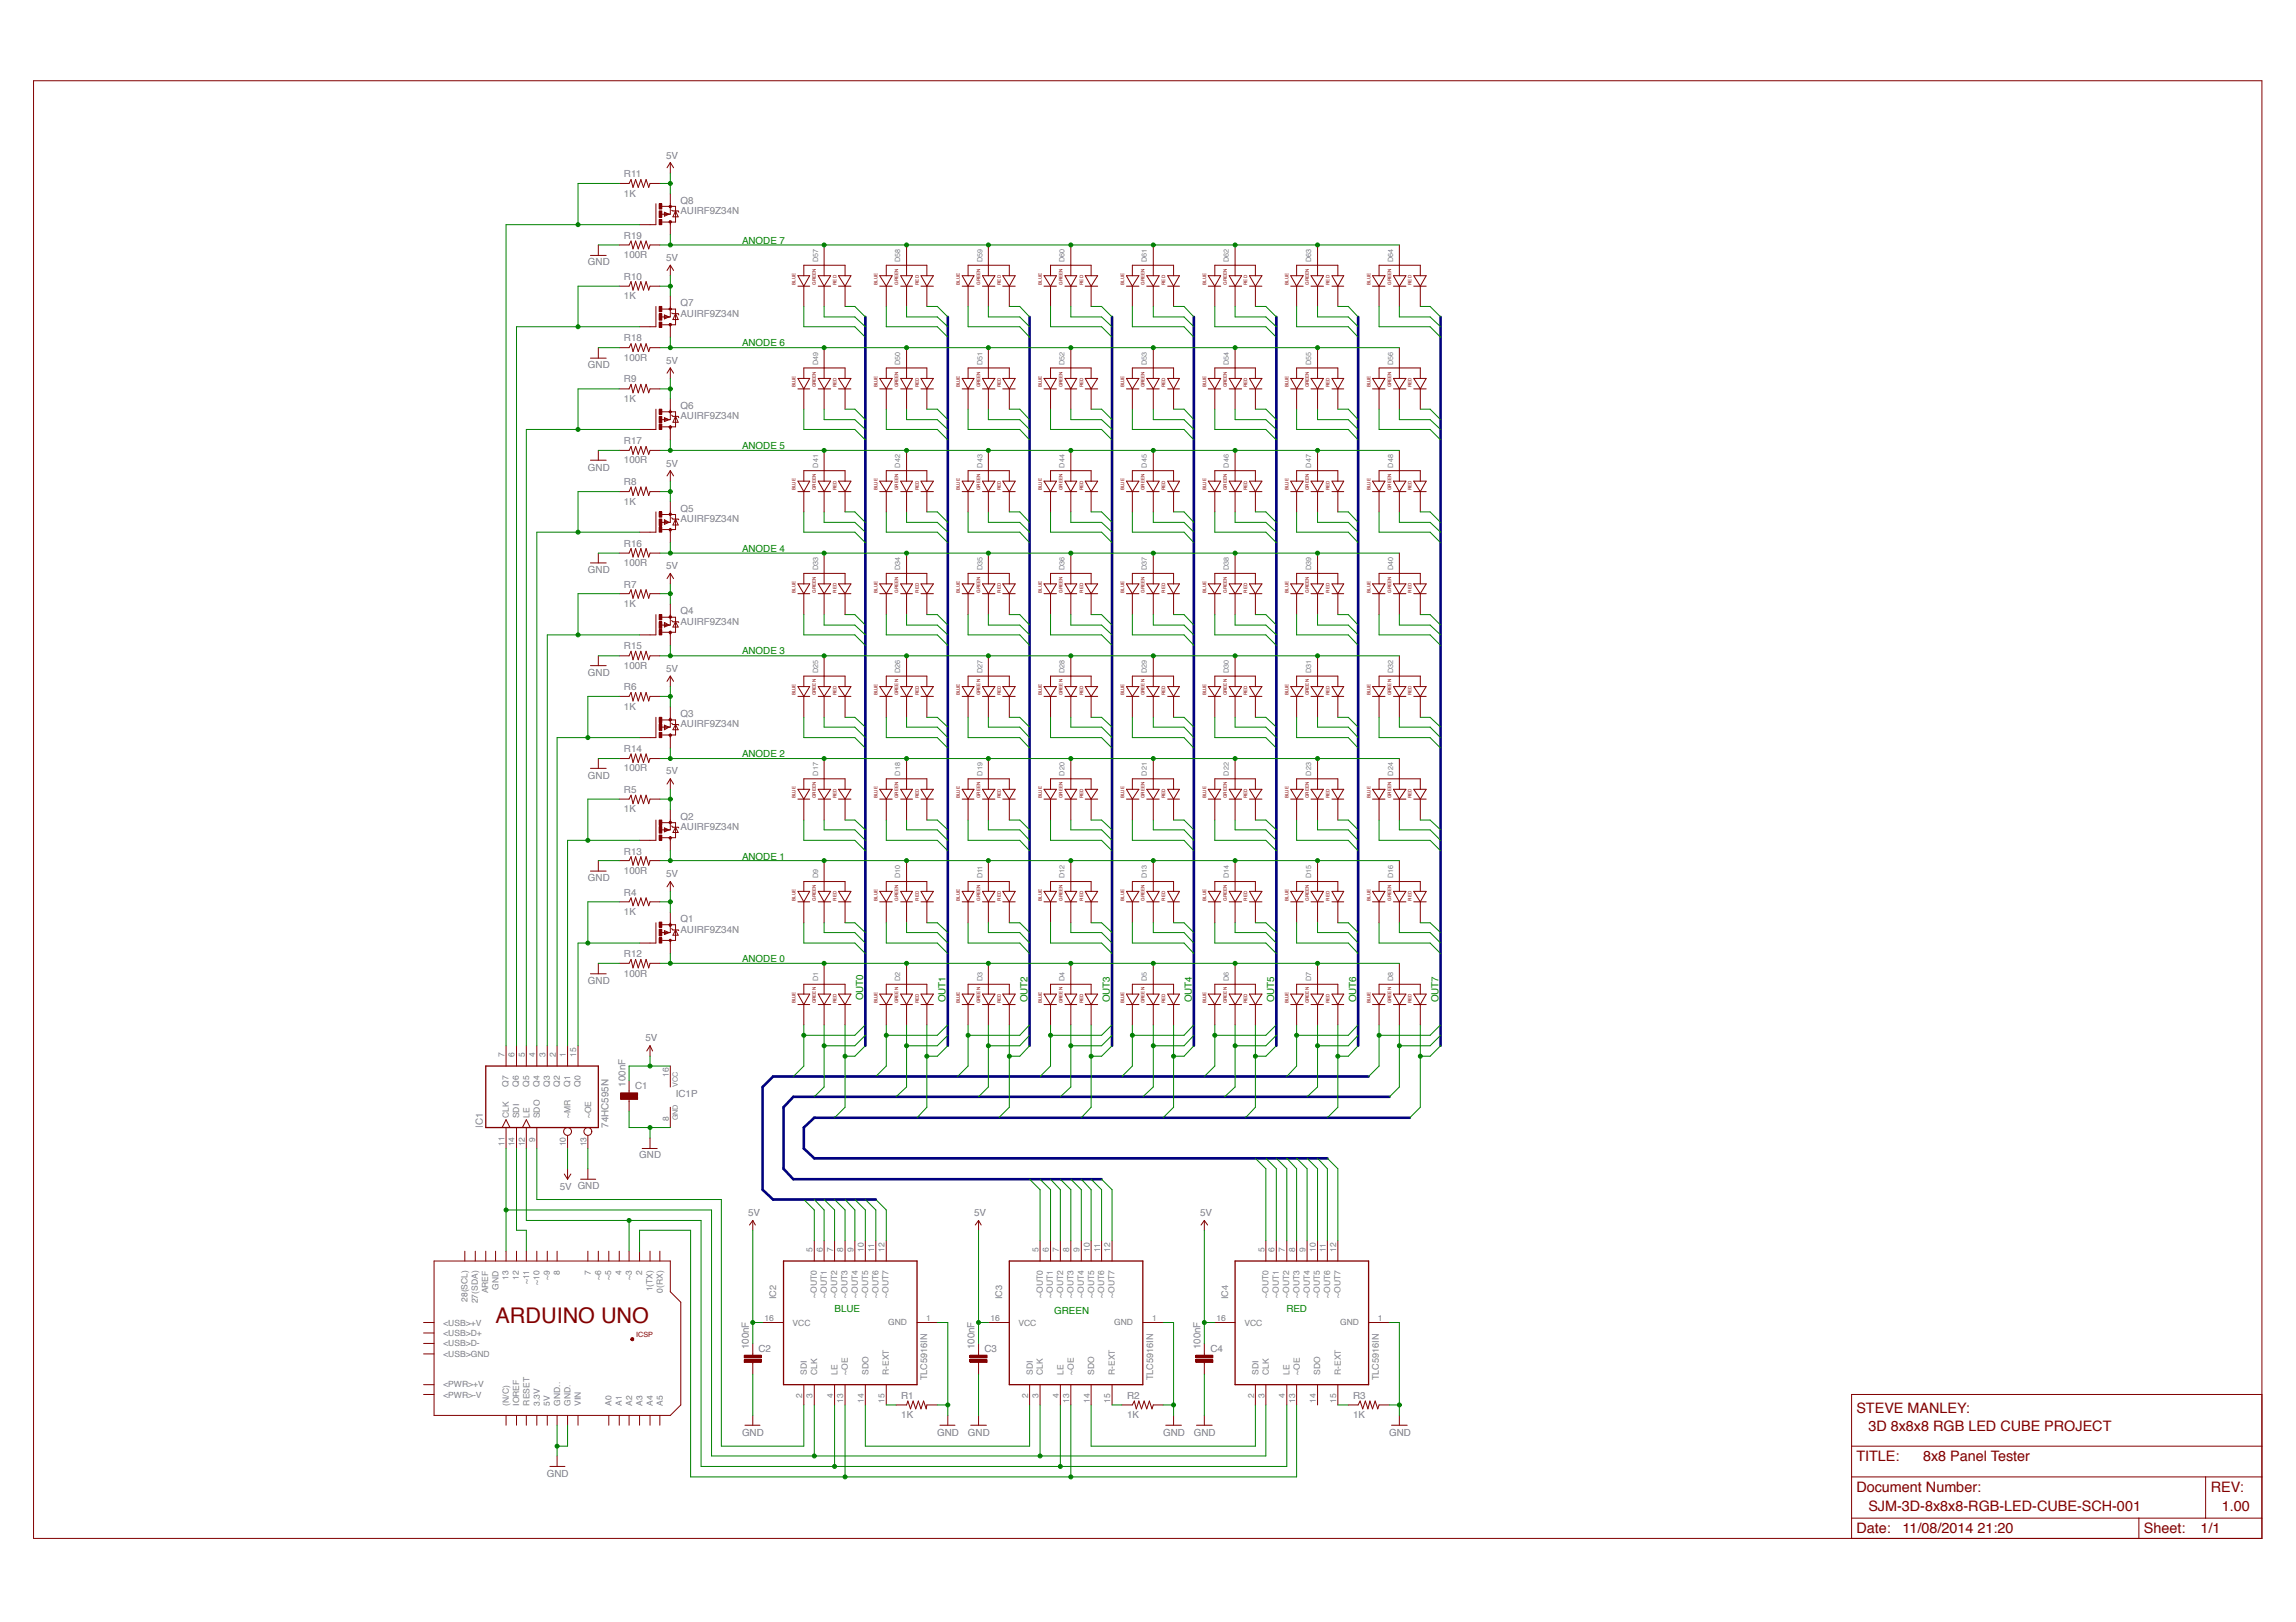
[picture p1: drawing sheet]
<svg xmlns="http://www.w3.org/2000/svg" width="297mm" height="210mm" viewBox="0 0 297 210" stroke-linecap="round" stroke-linejoin="round" font-family="sans-serif">
<defs><g id="words">
<text font-size="2.8" fill="#820000" x="64.1" y="171.2">ARDUINO UNO</text>
<g font-size="1.9" fill="#820000">
<text x="240.2" y="182.9">STEVE MANLEY:</text>
<text x="241.7" y="185.2">3D 8x8x8 RGB LED CUBE PROJECT</text>
<text x="240.2" y="189.1">TITLE:</text>
<text x="248.8" y="189.1">8x8 Panel Tester</text>
<text x="240.2" y="193.1">Document Number:</text>
<text x="241.7" y="195.5">SJM-3D-8x8x8-RGB-LED-CUBE-SCH-001</text>
<text x="286" y="193.1">REV:</text>
<text x="287.5" y="195.5">1.00</text>
<text x="240.2" y="198.4">Date:</text>
<text x="246.1" y="198.4">11/08/2014 21:20</text>
<text x="277.4" y="198.4">Sheet:</text>
<text x="284.7" y="198.4">1/1</text>
</g>
<g font-size="1.3" fill="#808080">
<text x="80.7" y="22.9">R11</text>
<text x="86.2" y="20.5">5V</text>
<text x="80.7" y="25.4">1K</text>
<text x="88" y="27.7">AUIRF9Z34N</text>
<text x="88" y="26.4">Q8</text>
<text x="76.1" y="34.3">GND</text>
<text x="80.7" y="33.4">100R</text>
<text x="80.7" y="30.9">R19</text>
<text x="86.2" y="33.8">5V</text>
<text x="80.7" y="38.7">1K</text>
<text x="80.7" y="36.2">R10</text>
<text x="88" y="41">AUIRF9Z34N</text>
<text x="88" y="39.6">Q7</text>
<text x="76.1" y="47.6">GND</text>
<text x="80.7" y="46.7">100R</text>
<text x="80.7" y="44.2">R18</text>
<text x="86.2" y="47.1">5V</text>
<text x="80.7" y="52">1K</text>
<text x="80.7" y="49.5">R9</text>
<text x="88" y="52.9">Q6</text>
<text x="80.7" y="60">100R</text>
<text x="80.7" y="57.5">R17</text>
<text x="88" y="54.3">AUIRF9Z34N</text>
<text x="76.1" y="60.9">GND</text>
<text x="80.7" y="65.3">1K</text>
<text x="80.7" y="62.8">R8</text>
<text x="86.2" y="60.4">5V</text>
<text x="80.7" y="70.7">R16</text>
<text x="88" y="67.5">AUIRF9Z34N</text>
<text x="88" y="66.2">Q5</text>
<text x="76.1" y="74.2">GND</text>
<text x="80.7" y="73.3">100R</text>
<text x="80.7" y="76.1">R7</text>
<text x="86.2" y="73.7">5V</text>
<text x="80.7" y="78.6">1K</text>
<text x="88" y="80.8">AUIRF9Z34N</text>
<text x="88" y="79.5">Q4</text>
<text x="76.1" y="87.5">GND</text>
<text x="80.7" y="86.5">100R</text>
<text x="80.7" y="84">R15</text>
<text x="80.7" y="89.3">R6</text>
<text x="86.2" y="86.9">5V</text>
<text x="80.7" y="91.9">1K</text>
<text x="88" y="94.1">AUIRF9Z34N</text>
<text x="88" y="92.8">Q3</text>
<text x="76.1" y="100.8">GND</text>
<text x="80.7" y="99.8">100R</text>
<text x="80.7" y="97.3">R14</text>
<text x="86.2" y="100.2">5V</text>
<text x="80.7" y="105.1">1K</text>
<text x="80.7" y="102.6">R5</text>
<text x="88" y="107.4">AUIRF9Z34N</text>
<text x="88" y="106.1">Q2</text>
<text x="80.7" y="113.1">100R</text>
<text x="80.7" y="110.6">R13</text>
<text x="86.2" y="113.5">5V</text>
<text x="76.1" y="114">GND</text>
<text x="80.7" y="118.4">1K</text>
<text x="80.7" y="115.9">R4</text>
<text x="88" y="119.4">Q1</text>
<text x="80.7" y="123.9">R12</text>
<text x="88" y="120.7">AUIRF9Z34N</text>
<text x="76.1" y="127.3">GND</text>
<text x="80.7" y="126.4">100R</text>
<text x="83.5" y="134.8">5V</text>
<text x="80.9" y="140.6" transform="rotate(-90 80.9 140.6)">100nF</text>
<text x="82.2" y="140.9">C1</text>
<text x="87.4" y="142">IC1P</text>
<text x="62.4" y="145.9" transform="rotate(-90 62.4 145.9)">IC1</text>
<text x="78.7" y="145.9" transform="rotate(-90 78.7 145.9)">74HC595N</text>
<text x="82.7" y="149.9">GND</text>
<text x="72.4" y="154">5V GND</text>
<text x="96.8" y="157.4">5V</text>
<text x="126" y="157.4">5V</text>
<text x="155.3" y="157.4">5V</text>
<text x="96.9" y="174.6" transform="rotate(-90 96.9 174.6)">100nF</text>
<text x="98.1" y="175">C2</text>
<text x="126.1" y="174.6" transform="rotate(-90 126.1 174.6)">100nF</text>
<text x="127.4" y="175">C3</text>
<text x="155.3" y="174.6" transform="rotate(-90 155.3 174.6)">100nF</text>
<text x="156.6" y="175">C4</text>
<text x="96" y="185.8">GND</text>
<text x="116.6" y="183.5">1K</text>
<text x="116.6" y="181">R1</text>
<text x="121.2" y="185.8">GND</text>
<text x="125.2" y="185.8">GND</text>
<text x="145.8" y="183.5">1K</text>
<text x="145.8" y="181">R2</text>
<text x="150.5" y="185.8">GND</text>
<text x="154.5" y="185.8">GND</text>
<text x="175.1" y="183.5">1K</text>
<text x="175.1" y="181">R3</text>
<text x="179.7" y="185.8">GND</text>
<text x="70.8" y="191.1">GND</text>
</g>
<g font-size="1.3" fill="#008100">
<text x="96" y="31.5">ANODE 7</text>
<text x="96" y="44.8">ANODE 6</text>
<text x="96" y="58.1">ANODE 5</text>
<text x="96" y="71.4">ANODE 4</text>
<text x="96" y="84.7">ANODE 3</text>
<text x="96" y="98">ANODE 2</text>
<text x="96" y="111.3">ANODE 1</text>
<text x="96" y="124.5">ANODE 0</text>
<text x="111.7" y="129.5" transform="rotate(-90 111.7 129.5)">OUT0</text>
<text x="122.3" y="129.7" transform="rotate(-90 122.3 129.7)">OUT1</text>
<text x="132.9" y="129.7" transform="rotate(-90 132.9 129.7)">OUT2</text>
<text x="143.6" y="129.7" transform="rotate(-90 143.6 129.7)">OUT3</text>
<text x="154.2" y="129.7" transform="rotate(-90 154.2 129.7)">OUT4</text>
<text x="164.8" y="129.7" transform="rotate(-90 164.8 129.7)">OUT5</text>
<text x="175.5" y="129.7" transform="rotate(-90 175.5 129.7)">OUT6</text>
<text x="186.1" y="129.7" transform="rotate(-90 186.1 129.7)">OUT7</text>
<text x="108" y="169.8">BLUE</text>
<text x="136.4" y="170.1">GREEN</text>
<text x="166.4" y="169.8">RED</text>
</g>
<g font-size="1.2" fill="#808080">
<text x="100.4" y="168.2" transform="rotate(-90 100.4 168.2)">IC2</text>
<text x="129.7" y="168.2" transform="rotate(-90 129.7 168.2)">IC3</text>
<text x="158.9" y="168.2" transform="rotate(-90 158.9 168.2)">IC4</text>
<text x="119.9" y="178.6" transform="rotate(-90 119.9 178.6)">TLC5916IN</text>
<text x="149.2" y="178.6" transform="rotate(-90 149.2 178.6)">TLC5916IN</text>
<text x="178.4" y="178.6" transform="rotate(-90 178.4 178.6)">TLC5916IN</text>
</g>
<g font-size="1.1" fill="#808080">
<text x="65.3" y="136.7" transform="rotate(-90 65.3 136.7)">7</text>
<text x="66.6" y="136.7" transform="rotate(-90 66.6 136.7)">6</text>
<text x="67.9" y="136.7" transform="rotate(-90 67.9 136.7)">5</text>
<text x="69.2" y="136.7" transform="rotate(-90 69.2 136.7)">4</text>
<text x="70.6" y="136.7" transform="rotate(-90 70.6 136.7)">3</text>
<text x="71.9" y="136.7" transform="rotate(-90 71.9 136.7)">2</text>
<text x="73.2" y="136.7" transform="rotate(-90 73.2 136.7)">1</text>
<text x="74.6" y="136.7" transform="rotate(-90 74.6 136.7)">15</text>
<text x="65.8" y="140.6" transform="rotate(-90 65.8 140.6)">Q7</text>
<text x="67.1" y="140.6" transform="rotate(-90 67.1 140.6)">Q6</text>
<text x="68.5" y="140.6" transform="rotate(-90 68.5 140.6)">Q5</text>
<text x="69.8" y="140.6" transform="rotate(-90 69.8 140.6)">Q4</text>
<text x="71.1" y="140.6" transform="rotate(-90 71.1 140.6)">Q3</text>
<text x="72.4" y="140.6" transform="rotate(-90 72.4 140.6)">Q2</text>
<text x="73.8" y="140.6" transform="rotate(-90 73.8 140.6)">Q1</text>
<text x="75.1" y="140.6" transform="rotate(-90 75.1 140.6)">Q0</text>
<text x="86.5" y="139.4" transform="rotate(-90 86.5 139.4)">16</text>
<text x="65.3" y="148.2" transform="rotate(-90 65.3 148.2)">11</text>
<text x="65.8" y="144.7" transform="rotate(-90 65.8 144.7)">CLK</text>
<text x="66.6" y="148.3" transform="rotate(-90 66.6 148.3)">14</text>
<text x="67.2" y="144.7" transform="rotate(-90 67.2 144.7)">SDI</text>
<text x="67.9" y="148.3" transform="rotate(-90 67.9 148.3)">12</text>
<text x="68.5" y="144.7" transform="rotate(-90 68.5 144.7)">LE</text>
<text x="69.2" y="147.7" transform="rotate(-90 69.2 147.7)">9</text>
<text x="69.8" y="144.7" transform="rotate(-90 69.8 144.7)">SDO</text>
<text x="73.2" y="148.3" transform="rotate(-90 73.2 148.3)">10</text>
<text x="73.8" y="144.7" transform="rotate(-90 73.8 144.7)">~MR</text>
<text x="75.9" y="148.3" transform="rotate(-90 75.9 148.3)">13</text>
<text x="76.5" y="144.7" transform="rotate(-90 76.5 144.7)">~OE</text>
<text x="86.5" y="145.1" transform="rotate(-90 86.5 145.1)">8</text>
<text x="105.1" y="162" transform="rotate(-90 105.1 162)">5</text>
<text x="106.4" y="162" transform="rotate(-90 106.4 162)">6</text>
<text x="107.8" y="162" transform="rotate(-90 107.8 162)">7</text>
<text x="109.1" y="162" transform="rotate(-90 109.1 162)">8</text>
<text x="110.4" y="162" transform="rotate(-90 110.4 162)">9</text>
<text x="111.8" y="162" transform="rotate(-90 111.8 162)">10</text>
<text x="113.1" y="162" transform="rotate(-90 113.1 162)">11</text>
<text x="114.4" y="162" transform="rotate(-90 114.4 162)">12</text>
<text x="134.3" y="162" transform="rotate(-90 134.3 162)">5</text>
<text x="135.7" y="162" transform="rotate(-90 135.7 162)">6</text>
<text x="137" y="162" transform="rotate(-90 137 162)">7</text>
<text x="138.3" y="162" transform="rotate(-90 138.3 162)">8</text>
<text x="139.7" y="162" transform="rotate(-90 139.7 162)">9</text>
<text x="141" y="162" transform="rotate(-90 141 162)">10</text>
<text x="142.3" y="162" transform="rotate(-90 142.3 162)">11</text>
<text x="143.6" y="162" transform="rotate(-90 143.6 162)">12</text>
<text x="163.6" y="162" transform="rotate(-90 163.6 162)">5</text>
<text x="164.9" y="162" transform="rotate(-90 164.9 162)">6</text>
<text x="166.2" y="162" transform="rotate(-90 166.2 162)">7</text>
<text x="167.6" y="162" transform="rotate(-90 167.6 162)">8</text>
<text x="168.9" y="162" transform="rotate(-90 168.9 162)">9</text>
<text x="170.2" y="162" transform="rotate(-90 170.2 162)">10</text>
<text x="171.5" y="162" transform="rotate(-90 171.5 162)">11</text>
<text x="172.9" y="162" transform="rotate(-90 172.9 162)">12</text>
<text x="63.1" y="167.4" transform="rotate(-90 63.1 167.4)">AREF</text>
<text x="64.5" y="166.9" transform="rotate(-90 64.5 166.9)">GND</text>
<text x="65.8" y="165.6" transform="rotate(-90 65.8 165.6)">13</text>
<text x="67.1" y="165.6" transform="rotate(-90 67.1 165.6)">12</text>
<text x="68.5" y="166.2" transform="rotate(-90 68.5 166.2)">~11</text>
<text x="69.8" y="166.3" transform="rotate(-90 69.8 166.3)">~10</text>
<text x="71.1" y="165.7" transform="rotate(-90 71.1 165.7)">~9</text>
<text x="72.4" y="165" transform="rotate(-90 72.4 165)">8</text>
<text x="76.4" y="165" transform="rotate(-90 76.4 165)">7</text>
<text x="77.8" y="165.7" transform="rotate(-90 77.8 165.7)">~6</text>
<text x="79.1" y="165.7" transform="rotate(-90 79.1 165.7)">~5</text>
<text x="80.4" y="165" transform="rotate(-90 80.4 165)">4</text>
<text x="81.7" y="165.7" transform="rotate(-90 81.7 165.7)">~3</text>
<text x="83.1" y="165" transform="rotate(-90 83.1 165)">2</text>
<text x="84.4" y="167.1" transform="rotate(-90 84.4 167.1)">1(TX)</text>
<text x="85.7" y="167.3" transform="rotate(-90 85.7 167.3)">0(RX)</text>
<text x="105.7" y="168" transform="rotate(-90 105.7 168)">~OUT0</text>
<text x="107" y="168" transform="rotate(-90 107 168)">~OUT1</text>
<text x="108.3" y="168" transform="rotate(-90 108.3 168)">~OUT2</text>
<text x="109.6" y="168" transform="rotate(-90 109.6 168)">~OUT3</text>
<text x="111" y="168" transform="rotate(-90 111 168)">~OUT4</text>
<text x="112.3" y="168" transform="rotate(-90 112.3 168)">~OUT5</text>
<text x="113.6" y="168" transform="rotate(-90 113.6 168)">~OUT6</text>
<text x="115" y="168" transform="rotate(-90 115 168)">~OUT7</text>
<text x="134.9" y="168" transform="rotate(-90 134.9 168)">~OUT0</text>
<text x="136.2" y="168" transform="rotate(-90 136.2 168)">~OUT1</text>
<text x="137.6" y="168" transform="rotate(-90 137.6 168)">~OUT2</text>
<text x="138.9" y="168" transform="rotate(-90 138.9 168)">~OUT3</text>
<text x="140.2" y="168" transform="rotate(-90 140.2 168)">~OUT4</text>
<text x="141.5" y="168" transform="rotate(-90 141.5 168)">~OUT5</text>
<text x="142.9" y="168" transform="rotate(-90 142.9 168)">~OUT6</text>
<text x="144.2" y="168" transform="rotate(-90 144.2 168)">~OUT7</text>
<text x="164.1" y="168" transform="rotate(-90 164.1 168)">~OUT0</text>
<text x="165.5" y="168" transform="rotate(-90 165.5 168)">~OUT1</text>
<text x="166.8" y="168" transform="rotate(-90 166.8 168)">~OUT2</text>
<text x="168.1" y="168" transform="rotate(-90 168.1 168)">~OUT3</text>
<text x="169.4" y="168" transform="rotate(-90 169.4 168)">~OUT4</text>
<text x="170.8" y="168" transform="rotate(-90 170.8 168)">~OUT5</text>
<text x="172.1" y="168" transform="rotate(-90 172.1 168)">~OUT6</text>
<text x="173.4" y="168" transform="rotate(-90 173.4 168)">~OUT7</text>
<text x="57.4" y="172.9">&lt;USB&gt;D+</text>
<text x="57.4" y="171.6">&lt;USB&gt;+V</text>
<text x="60.5" y="168.5" transform="rotate(-90 60.5 168.5)">28(SCL)</text>
<text x="61.8" y="168.7" transform="rotate(-90 61.8 168.7)">27(SDA)</text>
<text x="98.9" y="171">16</text>
<text x="102.5" y="171.6">VCC</text>
<text x="114.9" y="171.5">GND</text>
<text x="119.8" y="171">1</text>
<text x="128.1" y="171">16</text>
<text x="131.8" y="171.6">VCC</text>
<text x="144.1" y="171.5">GND</text>
<text x="149" y="171">1</text>
<text x="157.4" y="171">16</text>
<text x="161" y="171.6">VCC</text>
<text x="173.4" y="171.5">GND</text>
<text x="178.3" y="171">1</text>
<text x="57.4" y="179.5">&lt;PWR&gt;+V</text>
<text x="57.4" y="175.6">&lt;USB&gt;GND</text>
<text x="57.4" y="174.2">&lt;USB&gt;D-</text>
<text x="104.4" y="177.9" transform="rotate(-90 104.4 177.9)">SDI</text>
<text x="105.7" y="177.9" transform="rotate(-90 105.7 177.9)">CLK</text>
<text x="108.4" y="177.9" transform="rotate(-90 108.4 177.9)">LE</text>
<text x="109.7" y="177.9" transform="rotate(-90 109.7 177.9)">~OE</text>
<text x="112.3" y="177.9" transform="rotate(-90 112.3 177.9)">SDO</text>
<text x="115" y="177.9" transform="rotate(-90 115 177.9)">R-EXT</text>
<text x="133.6" y="177.9" transform="rotate(-90 133.6 177.9)">SDI</text>
<text x="134.9" y="177.9" transform="rotate(-90 134.9 177.9)">CLK</text>
<text x="137.6" y="177.9" transform="rotate(-90 137.6 177.9)">LE</text>
<text x="138.9" y="177.9" transform="rotate(-90 138.9 177.9)">~OE</text>
<text x="141.6" y="177.9" transform="rotate(-90 141.6 177.9)">SDO</text>
<text x="144.2" y="177.9" transform="rotate(-90 144.2 177.9)">R-EXT</text>
<text x="162.8" y="177.9" transform="rotate(-90 162.8 177.9)">SDI</text>
<text x="164.2" y="177.9" transform="rotate(-90 164.2 177.9)">CLK</text>
<text x="166.8" y="177.9" transform="rotate(-90 166.8 177.9)">LE</text>
<text x="168.1" y="177.9" transform="rotate(-90 168.1 177.9)">~OE</text>
<text x="170.8" y="177.9" transform="rotate(-90 170.8 177.9)">SDO</text>
<text x="173.5" y="177.9" transform="rotate(-90 173.5 177.9)">R-EXT</text>
<text x="57.4" y="180.9">&lt;PWR&gt;-V</text>
<text x="65.8" y="181.9" transform="rotate(-90 65.8 181.9)">(N/C)</text>
<text x="67.2" y="181.9" transform="rotate(-90 67.2 181.9)">IOREF</text>
<text x="68.5" y="181.9" transform="rotate(-90 68.5 181.9)">RESET</text>
<text x="69.8" y="181.9" transform="rotate(-90 69.8 181.9)">3.3V</text>
<text x="71.2" y="181.9" transform="rotate(-90 71.2 181.9)">5V</text>
<text x="72.5" y="181.9" transform="rotate(-90 72.5 181.9)">GND..</text>
<text x="73.8" y="181.9" transform="rotate(-90 73.8 181.9)">GND.</text>
<text x="75.1" y="181.9" transform="rotate(-90 75.1 181.9)">VIN</text>
<text x="79.1" y="181.9" transform="rotate(-90 79.1 181.9)">A0</text>
<text x="80.5" y="181.9" transform="rotate(-90 80.5 181.9)">A1</text>
<text x="81.8" y="181.9" transform="rotate(-90 81.8 181.9)">A2</text>
<text x="83.1" y="181.9" transform="rotate(-90 83.1 181.9)">A3</text>
<text x="84.4" y="181.9" transform="rotate(-90 84.4 181.9)">A4</text>
<text x="85.8" y="181.9" transform="rotate(-90 85.8 181.9)">A5</text>
<text x="103.8" y="181" transform="rotate(-90 103.8 181)">2</text>
<text x="105.1" y="181" transform="rotate(-90 105.1 181)">3</text>
<text x="107.8" y="181" transform="rotate(-90 107.8 181)">4</text>
<text x="109.1" y="181.5" transform="rotate(-90 109.1 181.5)">13</text>
<text x="111.8" y="181.5" transform="rotate(-90 111.8 181.5)">14</text>
<text x="114.4" y="181.5" transform="rotate(-90 114.4 181.5)">15</text>
<text x="133" y="181" transform="rotate(-90 133 181)">2</text>
<text x="134.3" y="181" transform="rotate(-90 134.3 181)">3</text>
<text x="137" y="181" transform="rotate(-90 137 181)">4</text>
<text x="138.3" y="181.5" transform="rotate(-90 138.3 181.5)">13</text>
<text x="141" y="181.5" transform="rotate(-90 141 181.5)">14</text>
<text x="143.6" y="181.5" transform="rotate(-90 143.6 181.5)">15</text>
<text x="162.2" y="181" transform="rotate(-90 162.2 181)">2</text>
<text x="163.6" y="181" transform="rotate(-90 163.6 181)">3</text>
<text x="166.2" y="181" transform="rotate(-90 166.2 181)">4</text>
<text x="167.6" y="181.5" transform="rotate(-90 167.6 181.5)">13</text>
<text x="170.2" y="181.5" transform="rotate(-90 170.2 181.5)">14</text>
<text x="172.9" y="181.5" transform="rotate(-90 172.9 181.5)">15</text>
</g>
<g font-size=".9" fill="#808080">
<text x="105.8" y="33.9" transform="rotate(-90 105.8 33.9)">D57</text>
<text x="116.5" y="33.9" transform="rotate(-90 116.5 33.9)">D58</text>
<text x="127.1" y="33.9" transform="rotate(-90 127.1 33.9)">D59</text>
<text x="137.7" y="33.9" transform="rotate(-90 137.7 33.9)">D60</text>
<text x="148.3" y="33.9" transform="rotate(-90 148.3 33.9)">D61</text>
<text x="159" y="33.9" transform="rotate(-90 159 33.9)">D62</text>
<text x="169.6" y="33.9" transform="rotate(-90 169.6 33.9)">D63</text>
<text x="180.2" y="33.9" transform="rotate(-90 180.2 33.9)">D64</text>
<text x="105.8" y="47.2" transform="rotate(-90 105.8 47.2)">D49</text>
<text x="116.5" y="47.2" transform="rotate(-90 116.5 47.2)">D50</text>
<text x="127.1" y="47.2" transform="rotate(-90 127.1 47.2)">D51</text>
<text x="137.7" y="47.2" transform="rotate(-90 137.7 47.2)">D52</text>
<text x="148.3" y="47.2" transform="rotate(-90 148.3 47.2)">D53</text>
<text x="159" y="47.2" transform="rotate(-90 159 47.2)">D54</text>
<text x="169.6" y="47.2" transform="rotate(-90 169.6 47.2)">D55</text>
<text x="180.2" y="47.2" transform="rotate(-90 180.2 47.2)">D56</text>
<text x="105.8" y="60.5" transform="rotate(-90 105.8 60.5)">D41</text>
<text x="116.5" y="60.5" transform="rotate(-90 116.5 60.5)">D42</text>
<text x="127.1" y="60.5" transform="rotate(-90 127.1 60.5)">D43</text>
<text x="137.7" y="60.5" transform="rotate(-90 137.7 60.5)">D44</text>
<text x="148.3" y="60.5" transform="rotate(-90 148.3 60.5)">D45</text>
<text x="159" y="60.5" transform="rotate(-90 159 60.5)">D46</text>
<text x="169.6" y="60.5" transform="rotate(-90 169.6 60.5)">D47</text>
<text x="180.2" y="60.5" transform="rotate(-90 180.2 60.5)">D48</text>
<text x="105.8" y="73.8" transform="rotate(-90 105.8 73.8)">D33</text>
<text x="116.5" y="73.8" transform="rotate(-90 116.5 73.8)">D34</text>
<text x="127.1" y="73.8" transform="rotate(-90 127.1 73.8)">D35</text>
<text x="137.7" y="73.8" transform="rotate(-90 137.7 73.8)">D36</text>
<text x="148.3" y="73.8" transform="rotate(-90 148.3 73.8)">D37</text>
<text x="159" y="73.8" transform="rotate(-90 159 73.8)">D38</text>
<text x="169.6" y="73.8" transform="rotate(-90 169.6 73.8)">D39</text>
<text x="180.2" y="73.8" transform="rotate(-90 180.2 73.8)">D40</text>
<text x="105.8" y="87.1" transform="rotate(-90 105.8 87.1)">D25</text>
<text x="116.5" y="87.1" transform="rotate(-90 116.5 87.1)">D26</text>
<text x="127.1" y="87.1" transform="rotate(-90 127.1 87.1)">D27</text>
<text x="137.7" y="87.1" transform="rotate(-90 137.7 87.1)">D28</text>
<text x="148.3" y="87.1" transform="rotate(-90 148.3 87.1)">D29</text>
<text x="159" y="87.1" transform="rotate(-90 159 87.1)">D30</text>
<text x="169.6" y="87.1" transform="rotate(-90 169.6 87.1)">D31</text>
<text x="180.2" y="87.1" transform="rotate(-90 180.2 87.1)">D32</text>
<text x="105.8" y="100.4" transform="rotate(-90 105.8 100.4)">D17</text>
<text x="116.5" y="100.4" transform="rotate(-90 116.5 100.4)">D18</text>
<text x="127.1" y="100.4" transform="rotate(-90 127.1 100.4)">D19</text>
<text x="137.7" y="100.4" transform="rotate(-90 137.7 100.4)">D20</text>
<text x="148.3" y="100.4" transform="rotate(-90 148.3 100.4)">D21</text>
<text x="159" y="100.4" transform="rotate(-90 159 100.4)">D22</text>
<text x="169.6" y="100.4" transform="rotate(-90 169.6 100.4)">D23</text>
<text x="180.2" y="100.4" transform="rotate(-90 180.2 100.4)">D24</text>
<text x="105.8" y="113.6" transform="rotate(-90 105.8 113.6)">D9</text>
<text x="116.5" y="113.6" transform="rotate(-90 116.5 113.6)">D10</text>
<text x="127.1" y="113.6" transform="rotate(-90 127.1 113.6)">D11</text>
<text x="137.7" y="113.6" transform="rotate(-90 137.7 113.6)">D12</text>
<text x="148.3" y="113.6" transform="rotate(-90 148.3 113.6)">D13</text>
<text x="159" y="113.6" transform="rotate(-90 159 113.6)">D14</text>
<text x="169.6" y="113.6" transform="rotate(-90 169.6 113.6)">D15</text>
<text x="180.2" y="113.6" transform="rotate(-90 180.2 113.6)">D16</text>
<text x="105.8" y="126.9" transform="rotate(-90 105.8 126.9)">D1</text>
<text x="116.5" y="126.9" transform="rotate(-90 116.5 126.9)">D2</text>
<text x="127.1" y="126.9" transform="rotate(-90 127.1 126.9)">D3</text>
<text x="137.7" y="126.9" transform="rotate(-90 137.7 126.9)">D4</text>
<text x="148.3" y="126.9" transform="rotate(-90 148.3 126.9)">D5</text>
<text x="159" y="126.9" transform="rotate(-90 159 126.9)">D6</text>
<text x="169.6" y="126.9" transform="rotate(-90 169.6 126.9)">D7</text>
<text x="180.2" y="126.9" transform="rotate(-90 180.2 126.9)">D8</text>
<text x="87.7" y="140.6" transform="rotate(-90 87.7 140.6)">VCC</text>
<text x="87.7" y="145" transform="rotate(-90 87.7 145)">GND</text>
</g>
<text font-size=".9" fill="#820000" x="82.3" y="173">ICSP</text>
<g font-size=".6" fill="#820000">
<text x="102.9" y="36.9" transform="rotate(-90 102.9 36.9)">BLUE</text>
<text x="105.6" y="36.9" transform="rotate(-90 105.6 36.9)">GREEN</text>
<text x="108.2" y="36.9" transform="rotate(-90 108.2 36.9)">RED</text>
<text x="113.5" y="36.9" transform="rotate(-90 113.5 36.9)">BLUE</text>
<text x="116.2" y="36.9" transform="rotate(-90 116.2 36.9)">GREEN</text>
<text x="118.9" y="36.9" transform="rotate(-90 118.9 36.9)">RED</text>
<text x="124.2" y="36.9" transform="rotate(-90 124.2 36.9)">BLUE</text>
<text x="126.8" y="36.9" transform="rotate(-90 126.8 36.9)">GREEN</text>
<text x="129.5" y="36.9" transform="rotate(-90 129.5 36.9)">RED</text>
<text x="134.8" y="36.9" transform="rotate(-90 134.8 36.9)">BLUE</text>
<text x="137.5" y="36.9" transform="rotate(-90 137.5 36.9)">GREEN</text>
<text x="140.1" y="36.9" transform="rotate(-90 140.1 36.9)">RED</text>
<text x="145.4" y="36.9" transform="rotate(-90 145.4 36.9)">BLUE</text>
<text x="148.1" y="36.9" transform="rotate(-90 148.1 36.9)">GREEN</text>
<text x="150.7" y="36.9" transform="rotate(-90 150.7 36.9)">RED</text>
<text x="156.1" y="36.9" transform="rotate(-90 156.1 36.9)">BLUE</text>
<text x="158.7" y="36.9" transform="rotate(-90 158.7 36.9)">GREEN</text>
<text x="161.4" y="36.9" transform="rotate(-90 161.4 36.9)">RED</text>
<text x="166.7" y="36.9" transform="rotate(-90 166.7 36.9)">BLUE</text>
<text x="169.3" y="36.9" transform="rotate(-90 169.3 36.9)">GREEN</text>
<text x="172" y="36.9" transform="rotate(-90 172 36.9)">RED</text>
<text x="177.3" y="36.9" transform="rotate(-90 177.3 36.9)">BLUE</text>
<text x="180" y="36.9" transform="rotate(-90 180 36.9)">GREEN</text>
<text x="182.6" y="36.9" transform="rotate(-90 182.6 36.9)">RED</text>
<text x="102.9" y="50.1" transform="rotate(-90 102.9 50.1)">BLUE</text>
<text x="105.6" y="50.1" transform="rotate(-90 105.6 50.1)">GREEN</text>
<text x="108.2" y="50.1" transform="rotate(-90 108.2 50.1)">RED</text>
<text x="113.5" y="50.1" transform="rotate(-90 113.5 50.1)">BLUE</text>
<text x="116.2" y="50.1" transform="rotate(-90 116.2 50.1)">GREEN</text>
<text x="118.9" y="50.1" transform="rotate(-90 118.9 50.1)">RED</text>
<text x="124.2" y="50.1" transform="rotate(-90 124.2 50.1)">BLUE</text>
<text x="126.8" y="50.1" transform="rotate(-90 126.8 50.1)">GREEN</text>
<text x="129.5" y="50.1" transform="rotate(-90 129.5 50.1)">RED</text>
<text x="134.8" y="50.1" transform="rotate(-90 134.8 50.1)">BLUE</text>
<text x="137.5" y="50.1" transform="rotate(-90 137.5 50.1)">GREEN</text>
<text x="140.1" y="50.1" transform="rotate(-90 140.1 50.1)">RED</text>
<text x="145.4" y="50.1" transform="rotate(-90 145.4 50.1)">BLUE</text>
<text x="148.1" y="50.1" transform="rotate(-90 148.1 50.1)">GREEN</text>
<text x="150.7" y="50.1" transform="rotate(-90 150.7 50.1)">RED</text>
<text x="156.1" y="50.1" transform="rotate(-90 156.1 50.1)">BLUE</text>
<text x="158.7" y="50.1" transform="rotate(-90 158.7 50.1)">GREEN</text>
<text x="161.4" y="50.1" transform="rotate(-90 161.4 50.1)">RED</text>
<text x="166.7" y="50.1" transform="rotate(-90 166.7 50.1)">BLUE</text>
<text x="169.3" y="50.1" transform="rotate(-90 169.3 50.1)">GREEN</text>
<text x="172" y="50.1" transform="rotate(-90 172 50.1)">RED</text>
<text x="177.3" y="50.1" transform="rotate(-90 177.3 50.1)">BLUE</text>
<text x="180" y="50.1" transform="rotate(-90 180 50.1)">GREEN</text>
<text x="182.6" y="50.1" transform="rotate(-90 182.6 50.1)">RED</text>
<text x="102.9" y="63.4" transform="rotate(-90 102.9 63.4)">BLUE</text>
<text x="105.6" y="63.4" transform="rotate(-90 105.6 63.4)">GREEN</text>
<text x="108.2" y="63.4" transform="rotate(-90 108.2 63.4)">RED</text>
<text x="113.5" y="63.4" transform="rotate(-90 113.5 63.4)">BLUE</text>
<text x="116.2" y="63.4" transform="rotate(-90 116.2 63.4)">GREEN</text>
<text x="118.9" y="63.4" transform="rotate(-90 118.9 63.4)">RED</text>
<text x="124.2" y="63.4" transform="rotate(-90 124.2 63.4)">BLUE</text>
<text x="126.8" y="63.4" transform="rotate(-90 126.8 63.4)">GREEN</text>
<text x="129.5" y="63.4" transform="rotate(-90 129.5 63.4)">RED</text>
<text x="134.8" y="63.4" transform="rotate(-90 134.8 63.4)">BLUE</text>
<text x="137.5" y="63.4" transform="rotate(-90 137.5 63.4)">GREEN</text>
<text x="140.1" y="63.4" transform="rotate(-90 140.1 63.4)">RED</text>
<text x="145.4" y="63.4" transform="rotate(-90 145.4 63.4)">BLUE</text>
<text x="148.1" y="63.4" transform="rotate(-90 148.1 63.4)">GREEN</text>
<text x="150.7" y="63.4" transform="rotate(-90 150.7 63.4)">RED</text>
<text x="156.1" y="63.4" transform="rotate(-90 156.1 63.4)">BLUE</text>
<text x="158.7" y="63.4" transform="rotate(-90 158.7 63.4)">GREEN</text>
<text x="161.4" y="63.4" transform="rotate(-90 161.4 63.4)">RED</text>
<text x="166.7" y="63.4" transform="rotate(-90 166.7 63.4)">BLUE</text>
<text x="169.3" y="63.4" transform="rotate(-90 169.3 63.4)">GREEN</text>
<text x="172" y="63.4" transform="rotate(-90 172 63.4)">RED</text>
<text x="177.3" y="63.4" transform="rotate(-90 177.3 63.4)">BLUE</text>
<text x="180" y="63.4" transform="rotate(-90 180 63.4)">GREEN</text>
<text x="182.6" y="63.4" transform="rotate(-90 182.6 63.4)">RED</text>
<text x="102.9" y="76.7" transform="rotate(-90 102.9 76.7)">BLUE</text>
<text x="105.6" y="76.7" transform="rotate(-90 105.6 76.7)">GREEN</text>
<text x="108.2" y="76.7" transform="rotate(-90 108.2 76.7)">RED</text>
<text x="113.5" y="76.7" transform="rotate(-90 113.5 76.7)">BLUE</text>
<text x="116.2" y="76.7" transform="rotate(-90 116.2 76.7)">GREEN</text>
<text x="118.9" y="76.7" transform="rotate(-90 118.9 76.7)">RED</text>
<text x="124.2" y="76.7" transform="rotate(-90 124.2 76.7)">BLUE</text>
<text x="126.8" y="76.7" transform="rotate(-90 126.8 76.7)">GREEN</text>
<text x="129.5" y="76.7" transform="rotate(-90 129.5 76.7)">RED</text>
<text x="134.8" y="76.7" transform="rotate(-90 134.8 76.7)">BLUE</text>
<text x="137.5" y="76.7" transform="rotate(-90 137.5 76.7)">GREEN</text>
<text x="140.1" y="76.7" transform="rotate(-90 140.1 76.7)">RED</text>
<text x="145.4" y="76.7" transform="rotate(-90 145.4 76.7)">BLUE</text>
<text x="148.1" y="76.7" transform="rotate(-90 148.1 76.7)">GREEN</text>
<text x="150.7" y="76.7" transform="rotate(-90 150.7 76.7)">RED</text>
<text x="156.1" y="76.7" transform="rotate(-90 156.1 76.7)">BLUE</text>
<text x="158.7" y="76.7" transform="rotate(-90 158.7 76.7)">GREEN</text>
<text x="161.4" y="76.7" transform="rotate(-90 161.4 76.7)">RED</text>
<text x="166.7" y="76.7" transform="rotate(-90 166.7 76.7)">BLUE</text>
<text x="169.3" y="76.7" transform="rotate(-90 169.3 76.7)">GREEN</text>
<text x="172" y="76.7" transform="rotate(-90 172 76.7)">RED</text>
<text x="177.3" y="76.7" transform="rotate(-90 177.3 76.7)">BLUE</text>
<text x="180" y="76.7" transform="rotate(-90 180 76.7)">GREEN</text>
<text x="182.6" y="76.7" transform="rotate(-90 182.6 76.7)">RED</text>
<text x="102.9" y="90" transform="rotate(-90 102.9 90)">BLUE</text>
<text x="105.6" y="90" transform="rotate(-90 105.6 90)">GREEN</text>
<text x="108.2" y="90" transform="rotate(-90 108.2 90)">RED</text>
<text x="113.5" y="90" transform="rotate(-90 113.5 90)">BLUE</text>
<text x="116.2" y="90" transform="rotate(-90 116.2 90)">GREEN</text>
<text x="118.9" y="90" transform="rotate(-90 118.9 90)">RED</text>
<text x="124.2" y="90" transform="rotate(-90 124.2 90)">BLUE</text>
<text x="126.8" y="90" transform="rotate(-90 126.8 90)">GREEN</text>
<text x="129.5" y="90" transform="rotate(-90 129.5 90)">RED</text>
<text x="134.8" y="90" transform="rotate(-90 134.8 90)">BLUE</text>
<text x="137.5" y="90" transform="rotate(-90 137.5 90)">GREEN</text>
<text x="140.1" y="90" transform="rotate(-90 140.1 90)">RED</text>
<text x="145.4" y="90" transform="rotate(-90 145.4 90)">BLUE</text>
<text x="148.1" y="90" transform="rotate(-90 148.1 90)">GREEN</text>
<text x="150.7" y="90" transform="rotate(-90 150.7 90)">RED</text>
<text x="156.1" y="90" transform="rotate(-90 156.1 90)">BLUE</text>
<text x="158.7" y="90" transform="rotate(-90 158.7 90)">GREEN</text>
<text x="161.4" y="90" transform="rotate(-90 161.4 90)">RED</text>
<text x="166.7" y="90" transform="rotate(-90 166.7 90)">BLUE</text>
<text x="169.3" y="90" transform="rotate(-90 169.3 90)">GREEN</text>
<text x="172" y="90" transform="rotate(-90 172 90)">RED</text>
<text x="177.3" y="90" transform="rotate(-90 177.3 90)">BLUE</text>
<text x="180" y="90" transform="rotate(-90 180 90)">GREEN</text>
<text x="182.6" y="90" transform="rotate(-90 182.6 90)">RED</text>
<text x="102.9" y="103.3" transform="rotate(-90 102.9 103.3)">BLUE</text>
<text x="105.6" y="103.3" transform="rotate(-90 105.6 103.3)">GREEN</text>
<text x="108.2" y="103.3" transform="rotate(-90 108.2 103.3)">RED</text>
<text x="113.5" y="103.3" transform="rotate(-90 113.5 103.3)">BLUE</text>
<text x="116.2" y="103.3" transform="rotate(-90 116.2 103.3)">GREEN</text>
<text x="118.9" y="103.3" transform="rotate(-90 118.9 103.3)">RED</text>
<text x="124.2" y="103.3" transform="rotate(-90 124.2 103.3)">BLUE</text>
<text x="126.8" y="103.3" transform="rotate(-90 126.8 103.3)">GREEN</text>
<text x="129.5" y="103.3" transform="rotate(-90 129.5 103.3)">RED</text>
<text x="134.8" y="103.3" transform="rotate(-90 134.8 103.3)">BLUE</text>
<text x="137.5" y="103.3" transform="rotate(-90 137.5 103.3)">GREEN</text>
<text x="140.1" y="103.3" transform="rotate(-90 140.1 103.3)">RED</text>
<text x="145.4" y="103.3" transform="rotate(-90 145.4 103.3)">BLUE</text>
<text x="148.1" y="103.3" transform="rotate(-90 148.1 103.3)">GREEN</text>
<text x="150.7" y="103.3" transform="rotate(-90 150.7 103.3)">RED</text>
<text x="156.1" y="103.3" transform="rotate(-90 156.1 103.3)">BLUE</text>
<text x="158.7" y="103.3" transform="rotate(-90 158.7 103.3)">GREEN</text>
<text x="161.4" y="103.3" transform="rotate(-90 161.4 103.3)">RED</text>
<text x="166.7" y="103.3" transform="rotate(-90 166.7 103.3)">BLUE</text>
<text x="169.3" y="103.3" transform="rotate(-90 169.3 103.3)">GREEN</text>
<text x="172" y="103.3" transform="rotate(-90 172 103.3)">RED</text>
<text x="177.3" y="103.3" transform="rotate(-90 177.3 103.3)">BLUE</text>
<text x="180" y="103.3" transform="rotate(-90 180 103.3)">GREEN</text>
<text x="182.6" y="103.3" transform="rotate(-90 182.6 103.3)">RED</text>
<text x="102.9" y="116.6" transform="rotate(-90 102.9 116.6)">BLUE</text>
<text x="105.6" y="116.6" transform="rotate(-90 105.6 116.6)">GREEN</text>
<text x="108.2" y="116.6" transform="rotate(-90 108.2 116.6)">RED</text>
<text x="113.5" y="116.6" transform="rotate(-90 113.5 116.6)">BLUE</text>
<text x="116.2" y="116.6" transform="rotate(-90 116.2 116.6)">GREEN</text>
<text x="118.9" y="116.6" transform="rotate(-90 118.9 116.6)">RED</text>
<text x="124.2" y="116.6" transform="rotate(-90 124.2 116.6)">BLUE</text>
<text x="126.8" y="116.6" transform="rotate(-90 126.8 116.6)">GREEN</text>
<text x="129.5" y="116.6" transform="rotate(-90 129.5 116.6)">RED</text>
<text x="134.8" y="116.6" transform="rotate(-90 134.8 116.6)">BLUE</text>
<text x="137.5" y="116.6" transform="rotate(-90 137.5 116.6)">GREEN</text>
<text x="140.1" y="116.6" transform="rotate(-90 140.1 116.6)">RED</text>
<text x="145.4" y="116.6" transform="rotate(-90 145.4 116.6)">BLUE</text>
<text x="148.1" y="116.6" transform="rotate(-90 148.1 116.6)">GREEN</text>
<text x="150.7" y="116.6" transform="rotate(-90 150.7 116.6)">RED</text>
<text x="156.1" y="116.6" transform="rotate(-90 156.1 116.6)">BLUE</text>
<text x="158.7" y="116.6" transform="rotate(-90 158.7 116.6)">GREEN</text>
<text x="161.4" y="116.6" transform="rotate(-90 161.4 116.6)">RED</text>
<text x="166.7" y="116.6" transform="rotate(-90 166.7 116.6)">BLUE</text>
<text x="169.3" y="116.6" transform="rotate(-90 169.3 116.6)">GREEN</text>
<text x="172" y="116.6" transform="rotate(-90 172 116.6)">RED</text>
<text x="177.3" y="116.6" transform="rotate(-90 177.3 116.6)">BLUE</text>
<text x="180" y="116.6" transform="rotate(-90 180 116.6)">GREEN</text>
<text x="182.6" y="116.6" transform="rotate(-90 182.6 116.6)">RED</text>
<text x="102.9" y="129.9" transform="rotate(-90 102.9 129.9)">BLUE</text>
<text x="105.6" y="129.9" transform="rotate(-90 105.6 129.9)">GREEN</text>
<text x="108.2" y="129.9" transform="rotate(-90 108.2 129.9)">RED</text>
<text x="113.5" y="129.9" transform="rotate(-90 113.5 129.9)">BLUE</text>
<text x="116.2" y="129.9" transform="rotate(-90 116.2 129.9)">GREEN</text>
<text x="118.9" y="129.9" transform="rotate(-90 118.9 129.9)">RED</text>
<text x="124.2" y="129.9" transform="rotate(-90 124.2 129.9)">BLUE</text>
<text x="126.8" y="129.9" transform="rotate(-90 126.8 129.9)">GREEN</text>
<text x="129.5" y="129.9" transform="rotate(-90 129.5 129.9)">RED</text>
<text x="134.8" y="129.9" transform="rotate(-90 134.8 129.9)">BLUE</text>
<text x="137.5" y="129.9" transform="rotate(-90 137.5 129.9)">GREEN</text>
<text x="140.1" y="129.9" transform="rotate(-90 140.1 129.9)">RED</text>
<text x="145.4" y="129.9" transform="rotate(-90 145.4 129.9)">BLUE</text>
<text x="148.1" y="129.9" transform="rotate(-90 148.1 129.9)">GREEN</text>
<text x="150.7" y="129.9" transform="rotate(-90 150.7 129.9)">RED</text>
<text x="156.1" y="129.9" transform="rotate(-90 156.1 129.9)">BLUE</text>
<text x="158.7" y="129.9" transform="rotate(-90 158.7 129.9)">GREEN</text>
<text x="161.4" y="129.9" transform="rotate(-90 161.4 129.9)">RED</text>
<text x="166.7" y="129.9" transform="rotate(-90 166.7 129.9)">BLUE</text>
<text x="169.3" y="129.9" transform="rotate(-90 169.3 129.9)">GREEN</text>
<text x="172" y="129.9" transform="rotate(-90 172 129.9)">RED</text>
<text x="177.3" y="129.9" transform="rotate(-90 177.3 129.9)">BLUE</text>
<text x="180" y="129.9" transform="rotate(-90 180 129.9)">GREEN</text>
<text x="182.6" y="129.9" transform="rotate(-90 182.6 129.9)">RED</text>
</g>
</g></defs>
<g fill="none" stroke="#820000" stroke-width=".13">
<path d="M4.3 10.4h288.3v188.7h-288.3zM54.8 179.2h1.4M54.8 175.2h1.4M54.8 173.9h1.4M54.8 172.5h1.4M54.8 171.1h1.4M56.2 163.2h30.5v4l1.4 1.3v13.3l-1.4 1.4h-30.5zM60.1 161.9v1.3M61.5 161.9v1.3M62.8 161.9v1.3M64.1 161.9v1.3M65.5 161.9v1.3"/>
<path d="M66.8 161.9v1.3M68.1 161.9v1.3M69.4 161.9v1.3M70.8 161.9v1.3M72.1 161.9v1.3M76.1 161.9v1.3M77.4 161.9v1.3M78.8 161.9v1.3M80.1 161.9v1.3M81.4 161.9v1.3M82.7 161.9v1.3M84.1 161.9v1.3"/>
<path d="M85.4 161.9v1.3M54.8 180.5h1.4M65.5 183.2v1.2M66.8 183.2v1.2M68.1 183.2v1.2M69.4 183.2v1.2M70.8 183.2v1.2M72.1 183.2v1.2M73.4 183.2v1.2M74.8 183.2v1.2M78.8 183.2v1.2M80.1 183.2v1.2"/>
<path d="M81.4 183.2v1.2M82.7 183.2v1.2M84.1 183.2v1.2M85.4 183.2v1.2"/>
</g>
<path d="M81.6 173.2l.2-.1 .2 .1v.2l-.2 .1-.2-.1 .1-.2 .2 .1h-.3z" fill-rule="evenodd" fill="#820000"/>
<g fill="none" stroke="#820000" stroke-width=".13">
<path d="M80.1 37h1.3l.2-.6 .3 1.1 .3-1.1 .4 1.1 .3-1.1 .3 1.1 .4-1.1 .3 1.1 .2-.5h1.3M80.1 23.7h1.3l.2-.5 .3 1 .3-1 .4 1 .3-1 .3 1 .4-1 .3 1 .2-.5h1.3M86.7 21v1.4M86.7 34.3v1.4M86.7 34.3l.4 .7M86.7 34.3l-.4 .7M86.7 21l.4 .7M86.7 21l-.4 .7M80.1 50.3h1.3l.2-.6 .3 1.1 .3-1.1 .4 1.1 .3-1.1 .3 1.1 .4-1.1 .3 1.1 .2-.5h1.3M86.7 47.6v1.4M86.7 47.6l.4 .7M86.7 47.6l-.4 .7"/>
<path d="M80.1 76.8h1.3l.2-.5 .3 1.1 .3-1.1 .4 1.1 .3-1.1 .3 1.1 .4-1.1 .3 1.1 .2-.6h1.3M80.1 63.6h1.3l.2-.6 .3 1.1 .3-1.1 .4 1.1 .3-1.1 .3 1.1 .4-1.1 .3 1.1 .2-.5h1.3M86.7 60.9v1.4M86.7 74.2v1.4M86.7 74.2l.4 .7M86.7 74.2l-.4 .7M86.7 60.9l.4 .7M86.7 60.9l-.4 .7M80.1 90.1h1.3l.2-.5 .3 1.1 .3-1.1 .4 1.1 .3-1.1 .3 1.1 .4-1.1 .3 1.1 .2-.6h1.3M86.7 87.5v1.4M86.7 87.5l.4 .7M86.7 87.5l-.4 .7"/>
<path d="M80.1 116.7h1.3l.2-.5 .3 1 .3-1 .4 1 .3-1 .3 1 .4-1 .3 1 .2-.5h1.3M80.1 103.4h1.3l.2-.5 .3 1.1 .3-1.1 .4 1.1 .3-1.1 .3 1.1 .4-1.1 .3 1.1 .2-.6h1.3M84.9 119.4v2.6h-.8M85.6 119.7h1.8v2h-1.7M86.7 100.8v1.3M86.7 114.1v1.3M86.7 119.4v1.3h-.1M86.7 114.1l.4 .7M86.7 114.1l-.4 .7M86.7 100.8l.4 .7M86.7 100.8l-.4 .7M65.5 135.3v2.7"/>
<path d="M66.8 135.3v2.7M68.1 135.3v2.7M69.4 135.3v2.7M70.8 135.3v2.7M72.1 135.3v2.7M73.4 135.3v2.7M74.8 135.3v2.7M81.4 139.8v1.6M85.5 120.7h.6M86 120.4l.6 .3-.6 .2zM86 120.6l.5 .1-.5 .2M86.7 121.7v.3"/>
<path d="M86.7 138v2.7M86.9 120.2l.2 .1h.6l.1 .1M87.4 120.3l.3 .7h-.6zM65 145.9l.5-1 .5 1M65.5 145.9v2.7M66.8 145.9v2.7M67.6 145.9l.5-1 .5 1M68.1 145.9v2.7M69.4 145.9v2.7M73 151.9l.4 .7M73.4 147v1.6M73.4 151.2v1.4"/>
<path d="M73.9 151.9l-.5 .7M75.1 152.6h2M76.1 147v1.6M76.1 151.2v1.4M80.3 141.9h2.2v.4h-2.2zM80.3 141.4h2.2v.4h-2.2zM81.4 142.2v1.6M86.7 143.3v2.6M97.4 157.9l.3 .6M97.4 157.9l-.4 .6M97.4 157.9v1.3M126.6 157.9l.3 .6"/>
<path d="M126.6 157.9l-.4 .6M126.6 157.9v1.3M155.8 157.9l.4 .6M155.8 157.9l-.4 .6M155.8 157.9v1.3M81.6 173.2l.2-.1 .2 .1v.2l-.2 .1-.2-.1 .1-.1h.2h-.3zM98.7 171.1h2.7M104 179.2v2.6M105.3 160.6v2.6M105.3 179.2v2.6M106.6 160.6v2.6M108 160.6v2.6"/>
<path d="M108 179.2v2.6M109.3 160.6v2.6M109.3 179.2v2.6M110.6 160.6v2.6M112 160.6v2.6M112 179.2v2.6M113.3 160.6v2.6M114.7 160.6v2.6M114.7 179.2v2.6M118.6 171.1h2.7M127.9 171.1h2.7M133.2 179.2v2.6"/>
<path d="M134.6 160.6v2.6M134.6 179.2v2.6M135.9 160.6v2.6M137.2 160.6v2.6M137.2 179.2v2.6M138.5 160.6v2.6M138.5 179.2v2.6M139.9 160.6v2.6M141.2 160.6v2.6M141.2 179.2v2.6M142.5 160.6v2.6M143.9 160.6v2.6"/>
<path d="M143.9 179.2v2.6M147.8 171.1h2.7M157.2 171.1h2.6M162.4 179.2v2.6M163.8 160.6v2.6M163.8 179.2v2.6M165.1 160.6v2.6M166.5 160.6v2.6M166.5 179.2v2.6M167.7 160.6v2.6M167.7 179.2v2.6M169.1 160.6v2.6"/>
<path d="M170.5 160.6v2.6M170.5 179.2v2.6M171.7 160.6v2.6M173.1 160.6v2.6M173.1 179.2v2.6M177.1 171.1h2.7M71.1 189.8h2M72.1 188.4v1.4M96.4 184.4h1.9M97.4 183.2v1.2M115.9 181.8h1.4l.2-.5 .3 1 .3-1 .4 1 .3-1 .3 1 .4-1 .3 1 .1-.5h1.4M121.6 184.4h1.9"/>
<path d="M122.6 183.2v1.2M125.6 184.4h2M126.6 183.2v1.2M145.1 181.8h1.4l.2-.5 .3 1 .3-1 .4 1 .3-1 .4 1 .3-1 .3 1 .2-.5h1.3M150.8 184.4h2M151.8 183.2v1.2M154.8 184.4h2M155.8 183.2v1.2M174.4 181.8h1.3l.3-.5 .3 1 .3-1 .4 1 .2-1 .4 1 .3-1 .3 1 .2-.5h1.4M180 184.4h2.1M181 183.2v1.2"/>
<circle cx="73.4" cy="146.4" r=".51"/>
<circle cx="76.1" cy="146.4" r=".51"/>
</g>
<path d="M80.3 142.1h2.2M80.3 141.6h2.2" fill="none" stroke="#820000" stroke-width=".34"/>
<path d="M62.8 138h14.6v7.9h-14.6zM101.4 163.2h17.2v16h-17.2zM130.6 163.2h17.2v16h-17.2zM159.8 163.2h17.3v16h-17.3z" fill="none" stroke="#820000" stroke-width=".17"/>
<path d="M86.5 121.7l.2-.2 .2 .2-.2 .1z" fill-rule="evenodd" fill="#820000"/>
<path d="M86.6 121.7l.1-.2 .2 .2-.2 .2z" fill="none" stroke="#820000" stroke-width=".13"/>
<path d="M86.7 119.5l.2 .1-.2 .3-.2-.3z" fill-rule="evenodd" fill="#820000"/>
<path d="M86.6 119.7l.1-.2 .2 .2-.2 .2z" fill="none" stroke="#820000" stroke-width=".13"/>
<path d="M85.3 119.3h.3v.7h-.3z" fill="#820000"/>
<path d="M85.3 119.3h.3v.7h-.3z" fill="none" stroke="#820000" stroke-width=".13"/>
<path d="M85.3 121.3h.3v.7h-.3z" fill="#820000"/>
<path d="M85.3 121.4h.3v.6h-.3z" fill="none" stroke="#820000" stroke-width=".13"/>
<path d="M85.3 120.2h.3v.9h-.3z" fill="#820000"/>
<g fill="none" stroke="#820000" stroke-width=".13">
<path d="M84.9 106.1v2.6h-.8M85.5 107.4h.6M85.6 106.5h1.8v1.9h-1.7M86 107.1l.6 .3-.6 .2zM86 107.3l.5 .1-.5 .2M86.7 106.1v1.3h-.1M86.7 108.4v.3M86.7 118.1v1.3M86.9 106.9l.2 .2h.6h.1M87.4 107.1l.3 .6h-.6zM82.7 122h1.4M85.3 120.3h.3v.8h-.3z"/>
<path d="M86.7 122v1.4"/>
</g>
<path d="M86.5 108.4l.2-.2 .2 .2-.1 .2h-.2z" fill-rule="evenodd" fill="#820000"/>
<path d="M86.6 108.4l.1-.2 .2 .2-.1 .2h-.2z" fill="none" stroke="#820000" stroke-width=".13"/>
<path d="M86.6 106.3h.2l.1 .1-.2 .2-.2-.2z" fill-rule="evenodd" fill="#820000"/>
<path d="M86.6 106.3h.2l.1 .2-.2 .1-.1-.1z" fill="none" stroke="#820000" stroke-width=".13"/>
<path d="M85.3 106.1h.3v.7h-.3z" fill="#820000"/>
<path d="M85.3 106.1h.3v.7h-.3z" fill="none" stroke="#820000" stroke-width=".13"/>
<path d="M85.3 108h.3v.7h-.3z" fill="#820000"/>
<path d="M85.3 108.1h.3v.6h-.3z" fill="none" stroke="#820000" stroke-width=".13"/>
<path d="M85.3 106.9h.3v.9h-.3z" fill="#820000"/>
<g fill="none" stroke="#820000" stroke-width=".13">
<path d="M84.9 92.8v2.7h-.8M85.5 94.1h.6M85.6 93.2h1.8v1.9h-1.7M86 93.8l.6 .3-.6 .3zM86 94l.5 .1-.5 .2M86.7 92.8v1.3h-.1M86.7 95.1v.4M86.9 93.6l.2 .2h.6h.1M87.4 93.8l.3 .6h-.6zM82.7 108.7h1.4M85.3 107h.3v.8h-.3zM86.7 104.8v1.3"/>
<path d="M86.7 108.7v1.4"/>
</g>
<path d="M86.7 94.9l.2 .2-.1 .2h-.2l-.1-.2z" fill-rule="evenodd" fill="#820000"/>
<path d="M86.6 95.1l.1-.2 .2 .2-.1 .2h-.2z" fill="none" stroke="#820000" stroke-width=".13"/>
<path d="M86.6 93h.2l.1 .1-.2 .2-.2-.2z" fill-rule="evenodd" fill="#820000"/>
<path d="M86.6 93h.2l.1 .2-.2 .1-.1-.1z" fill="none" stroke="#820000" stroke-width=".13"/>
<path d="M85.3 92.8h.3v.7h-.3z" fill="#820000"/>
<path d="M85.3 92.8h.3v.7h-.3z" fill="none" stroke="#820000" stroke-width=".13"/>
<path d="M85.3 94.8h.3v.6h-.3z" fill="#820000"/>
<path d="M85.3 94.8h.3v.7h-.3z" fill="none" stroke="#820000" stroke-width=".13"/>
<path d="M85.3 93.7h.3v.8h-.3z" fill="#820000"/>
<g fill="none" stroke="#820000" stroke-width=".13">
<path d="M84.9 79.5v2.7h-.8M85.6 79.9h1.8v1.9h-1.7M86.7 79.5v1.4h-.1M82.7 95.5h1.4M85.3 93.7h.3v.8h-.3zM85.5 80.9h.6M86 80.6l.6 .3-.6 .2zM86 80.7l.5 .2-.5 .1M86.7 81.8v.4M86.7 91.5v1.3M86.7 95.5v1.3M86.9 80.3l.2 .2h.6l.1 .1"/>
<path d="M87.4 80.5l.3 .6h-.6z"/>
</g>
<path d="M86.7 81.6l.2 .2-.1 .2h-.2l-.1-.2z" fill-rule="evenodd" fill="#820000"/>
<path d="M86.6 81.8l.1-.1 .2 .1-.1 .2h-.2z" fill="none" stroke="#820000" stroke-width=".13"/>
<path d="M86.6 79.7h.2l.1 .2-.2 .1-.2-.1z" fill-rule="evenodd" fill="#820000"/>
<path d="M86.6 79.7h.2l.1 .2-.2 .1-.1-.1z" fill="none" stroke="#820000" stroke-width=".13"/>
<path d="M85.3 79.5h.3v.7h-.3z" fill="#820000"/>
<path d="M85.3 79.5h.3v.7h-.3z" fill="none" stroke="#820000" stroke-width=".13"/>
<path d="M85.3 81.5h.3v.6h-.3z" fill="#820000"/>
<path d="M85.3 81.5h.3v.7h-.3z" fill="none" stroke="#820000" stroke-width=".13"/>
<path d="M85.3 80.4h.3v.9h-.3z" fill="#820000"/>
<g fill="none" stroke="#820000" stroke-width=".13">
<path d="M84.9 66.2v2.7h-.8M85.5 67.6h.6M85.6 66.6h1.8v1.9h-1.7M86 67.3l.6 .3-.6 .3zM86 67.4l.5 .2-.5 .1M86.7 66.2v1.4h-.1M86.7 68.5v.4M86.7 78.2v1.3M86.9 67l.2 .2h.6l.1 .1M87.4 67.2l.3 .7h-.6zM82.7 82.2h1.4M85.3 80.5h.3v.8h-.3z"/>
<path d="M86.7 82.2v1.3"/>
</g>
<path d="M86.6 68.4l.1-.1 .2 .2-.1 .2h-.2l-.1-.2z" fill-rule="evenodd" fill="#820000"/>
<path d="M86.6 68.5l.1-.1 .2 .1-.1 .2h-.2z" fill="none" stroke="#820000" stroke-width=".13"/>
<path d="M86.6 66.4h.2l.1 .2-.2 .1-.2-.1z" fill-rule="evenodd" fill="#820000"/>
<path d="M86.6 66.4h.2l.1 .2-.2 .2-.1-.2z" fill="none" stroke="#820000" stroke-width=".13"/>
<path d="M85.3 66.2h.3v.7h-.3z" fill="#820000"/>
<path d="M85.3 66.2h.3v.7h-.3z" fill="none" stroke="#820000" stroke-width=".13"/>
<path d="M85.3 68.2h.3v.6h-.3z" fill="#820000"/>
<path d="M85.3 68.2h.3v.7h-.3z" fill="none" stroke="#820000" stroke-width=".13"/>
<path d="M85.3 67.2h.3v.8h-.3z" fill="#820000"/>
<g fill="none" stroke="#820000" stroke-width=".13">
<path d="M84.9 53v2.6h-.8M85.5 54.3h.6M85.6 53.3h1.8v1.9h-1.7M86 54.1l.6 .2-.6 .3zM86 54.1l.5 .2-.5 .1M86.7 53v1.3h-.1M86.7 55.2v.4M86.9 53.7l.2 .2h.6l.1 .2M87.4 53.9l.3 .7h-.6zM82.7 68.9h1.4M85.3 67.2h.3v.8h-.3zM86.7 64.9v1.3"/>
<path d="M86.7 68.9v1.3"/>
</g>
<path d="M86.5 55.2l.2-.2 .2 .2-.2 .3z" fill-rule="evenodd" fill="#820000"/>
<path d="M86.6 55.2l.1-.1 .2 .1-.2 .3z" fill="none" stroke="#820000" stroke-width=".13"/>
<path d="M86.7 53.1l.2 .2-.2 .1-.2-.1z" fill-rule="evenodd" fill="#820000"/>
<path d="M86.6 53.3l.1-.2 .2 .2-.2 .2z" fill="none" stroke="#820000" stroke-width=".13"/>
<path d="M85.3 52.9h.3v.7h-.3z" fill="#820000"/>
<path d="M85.3 53h.3v.6h-.3z" fill="none" stroke="#820000" stroke-width=".13"/>
<path d="M85.3 54.9h.3v.7h-.3z" fill="#820000"/>
<path d="M85.3 54.9h.3v.7h-.3z" fill="none" stroke="#820000" stroke-width=".13"/>
<path d="M85.3 53.9h.3v.8h-.3z" fill="#820000"/>
<g fill="none" stroke="#820000" stroke-width=".13">
<path d="M84.9 39.7v2.6h-.8M85.6 40h1.8v2h-1.7M86.7 39.7v1.3h-.1M82.7 55.6h1.4M85.3 53.9h.3v.8h-.3zM85.5 41h.6M86 40.8l.6 .2-.6 .3zM86 40.8l.5 .2-.5 .1M86.7 42v.3M86.7 51.6v1.4M86.7 55.6v1.3M86.9 40.5l.2 .1h.6l.1 .2"/>
<path d="M87.4 40.6l.3 .8h-.6z"/>
</g>
<path d="M86.6 41.8h.2l.1 .2-.2 .2-.2-.2z" fill-rule="evenodd" fill="#820000"/>
<path d="M86.6 41.9h.2l.1 .1-.2 .2-.1-.2z" fill="none" stroke="#820000" stroke-width=".13"/>
<path d="M86.6 39.9l.1-.1 .2 .2-.2 .1-.2-.1z" fill-rule="evenodd" fill="#820000"/>
<path d="M86.6 40l.1-.2 .2 .2-.2 .2z" fill="none" stroke="#820000" stroke-width=".13"/>
<path d="M85.3 39.6h.3v.7h-.3z" fill="#820000"/>
<path d="M85.3 39.7h.3v.6h-.3z" fill="none" stroke="#820000" stroke-width=".13"/>
<path d="M85.3 41.7h.3v.6h-.3z" fill="#820000"/>
<path d="M85.3 41.7h.3v.7h-.3z" fill="none" stroke="#820000" stroke-width=".13"/>
<path d="M85.3 40.6h.3v.8h-.3z" fill="#820000"/>
<g fill="none" stroke="#820000" stroke-width=".13">
<path d="M84.9 26.4v2.7h-.8M85.5 27.7h.6M85.6 26.7h1.8v2h-1.7M86 27.5l.6 .2-.6 .3zM86 27.6l.5 .1-.5 .1M86.7 26.4v1.3h-.1M86.7 28.7v.4M86.7 38.3v1.4M86.9 27.2l.2 .1h.6l.1 .2M87.4 27.3l.3 .8h-.6zM82.7 42.3h1.4M85.3 40.6h.3v.8h-.3z"/>
<path d="M86.7 42.3v1.3"/>
</g>
<path d="M86.6 28.5h.2l.1 .2-.2 .2-.2-.2z" fill-rule="evenodd" fill="#820000"/>
<path d="M86.6 28.6h.2l.1 .1-.2 .2-.1-.2z" fill="none" stroke="#820000" stroke-width=".13"/>
<path d="M86.7 26.5l.2 .2-.1 .2h-.2l-.1-.2z" fill-rule="evenodd" fill="#820000"/>
<path d="M86.6 26.6l.1-.1 .2 .2-.1 .2h-.2v-.2z" fill="none" stroke="#820000" stroke-width=".13"/>
<path d="M85.3 26.3h.3v.7h-.3z" fill="#820000"/>
<path d="M85.3 26.4h.3v.6h-.3z" fill="none" stroke="#820000" stroke-width=".13"/>
<path d="M85.3 28.4h.3v.7h-.3z" fill="#820000"/>
<path d="M85.3 28.4h.3v.7h-.3z" fill="none" stroke="#820000" stroke-width=".13"/>
<path d="M85.3 27.3h.3v.8h-.3z" fill="#820000"/>
<g fill="none" stroke="#820000" stroke-width=".13">
<path d="M76.4 33.1h2M77.4 31.7v1.4M80.1 31.7h1.3l.2-.5 .3 1 .3-1 .4 1 .3-1 .3 1 .4-1 .3 1 .2-.5h1.3M82.7 29.1h1.4M85.3 27.3h.3v.8h-.3zM86.7 25.1v1.3M86.7 29.1v1.2M103.2 35.7h1.6l-.8 1.3zM103.2 37h1.6M104 35.7v-1.4h5.3v1.4M104 37v2.7M105.9 35.7h1.6l-.9 1.3z"/>
<path d="M105.9 37h1.6M106.6 31.7v4M106.6 37v2.7M108.5 35.7h1.6l-.8 1.3zM108.5 37h1.6M109.3 37v2.7M113.8 35.7h1.6l-.7 1.3zM113.8 37h1.6M114.7 35.7v-1.4h5.2v1.4M114.7 37v2.7M116.5 35.7h1.5l-.7 1.3zM116.5 37h1.5"/>
<path d="M117.3 31.7v4M117.3 37v2.7M119.1 35.7h1.7l-.9 1.3zM119.1 37h1.7M119.9 37v2.7M124.5 35.7h1.5l-.8 1.3zM124.5 37h1.5M125.2 35.7v-1.4h5.4v1.4M125.2 37v2.7M127.1 35.7h1.6l-.8 1.3zM127.1 37h1.6M127.9 31.7v4"/>
<path d="M127.9 37v2.7M129.7 35.7h1.6l-.7 1.3zM129.7 37h1.6M130.6 37v2.7M135.1 35.7h1.6l-.8 1.3zM135.1 37h1.6M135.9 35.7v-1.4h5.3v1.4M135.9 37v2.7M137.8 35.7h1.5l-.8 1.3zM137.8 37h1.5M138.5 31.7v4M138.5 37v2.7"/>
<path d="M140.4 35.7h1.6l-.8 1.3zM140.4 37h1.6M141.2 37v2.7M145.7 35.7h1.6l-.8 1.3zM145.7 37h1.6M146.5 35.7v-1.4h5.3v1.4M146.5 37v2.7M148.4 35.7h1.6l-.8 1.3zM148.4 37h1.6M149.2 31.7v4M149.2 37v2.7M151.1 35.7h1.5l-.8 1.3z"/>
<path d="M151.1 37h1.5M151.8 37v2.7M156.3 35.7h1.6l-.7 1.3zM156.3 37h1.6M157.2 35.7v-1.4h5.2v1.4M157.2 37v2.7M159 35.7h1.6l-.8 1.3zM159 37h1.6M159.8 31.7v4M159.8 37v2.7M161.6 35.7h1.7l-.9 1.3zM161.6 37h1.7"/>
<path d="M162.4 37v2.7M167 35.7h1.6l-.9 1.3zM167 37h1.6M167.7 35.7v-1.4h5.4v1.4M167.7 37v2.7M169.6 35.7h1.6l-.7 1.3zM169.6 37h1.6M170.5 31.7v4M170.5 37v2.7M172.3 35.7h1.5l-.7 1.3zM172.3 37h1.5M173.1 37v2.7"/>
<path d="M177.6 35.7h1.6l-.8 1.3zM177.6 37h1.6M178.4 35.7v-1.4h5.3v1.4M178.4 37v2.7M180.3 35.7h1.6l-.9 1.3zM180.3 37h1.6M181 31.7v4M181 37v2.7M182.9 35.7h1.6l-.8 1.3zM182.9 37h1.6M183.7 37v2.7M76.4 59.6h2"/>
<path d="M76.4 46.3h2M77.4 45v1.3M77.4 58.3v1.3M80.1 58.3h1.3l.2-.5 .3 1 .3-1 .4 1 .3-1 .3 1 .4-1 .3 1 .2-.5h1.3M80.1 45h1.3l.2-.5 .3 1 .3-1 .4 1 .3-1 .3 1 .4-1 .3 1 .2-.5h1.3M103.2 49h1.6l-.8 1.3zM103.2 50.3h1.6M104 49v-1.4h5.3v1.4M104 50.3v2.7M105.9 49h1.6l-.9 1.3zM105.9 50.3h1.6M106.6 45v4"/>
<path d="M106.6 50.3v2.7M106.6 58.3v4M108.5 49h1.6l-.8 1.3zM108.5 50.3h1.6M109.3 50.3v2.7M113.8 49h1.6l-.7 1.3zM113.8 50.3h1.6M114.7 49v-1.4h5.2v1.4M114.7 50.3v2.7M116.5 49h1.5l-.7 1.3zM116.5 50.3h1.5M117.3 45v4"/>
<path d="M117.3 50.3v2.7M117.3 58.3v4M119.1 49h1.7l-.9 1.3zM119.1 50.3h1.7M119.9 50.3v2.7M124.5 49h1.5l-.8 1.3zM124.5 50.3h1.5M125.2 49v-1.4h5.4v1.4M125.2 50.3v2.7M127.1 49h1.6l-.8 1.3zM127.1 50.3h1.6M127.9 45v4"/>
<path d="M127.9 50.3v2.7M127.9 58.3v4M129.7 49h1.6l-.7 1.3zM129.7 50.3h1.6M130.6 50.3v2.7M135.1 49h1.6l-.8 1.3zM135.1 50.3h1.6M135.9 49v-1.4h5.3v1.4M135.9 50.3v2.7M137.8 49h1.5l-.8 1.3zM137.8 50.3h1.5M138.5 45v4"/>
<path d="M138.5 50.3v2.7M138.5 58.3v4M140.4 49h1.6l-.8 1.3zM140.4 50.3h1.6M141.2 50.3v2.7M145.7 49h1.6l-.8 1.3zM145.7 50.3h1.6M146.5 49v-1.4h5.3v1.4M146.5 50.3v2.7M148.4 49h1.6l-.8 1.3zM148.4 50.3h1.6M149.2 45v4"/>
<path d="M149.2 50.3v2.7M149.2 58.3v4M151.1 49h1.5l-.8 1.3zM151.1 50.3h1.5M151.8 50.3v2.7M156.3 49h1.6l-.7 1.3zM156.3 50.3h1.6M157.2 49v-1.4h5.2v1.4M157.2 50.3v2.7M159 49h1.6l-.8 1.3zM159 50.3h1.6M159.8 45v4"/>
<path d="M159.8 50.3v2.7M159.8 58.3v4M161.6 49h1.7l-.9 1.3zM161.6 50.3h1.7M162.4 50.3v2.7M167 49h1.6l-.9 1.3zM167 50.3h1.6M167.7 49v-1.4h5.4v1.4M167.7 50.3v2.7M169.6 49h1.6l-.7 1.3zM169.6 50.3h1.6M170.5 45v4"/>
<path d="M170.5 50.3v2.7M170.5 58.3v4M172.3 49h1.5l-.7 1.3zM172.3 50.3h1.5M173.1 50.3v2.7M177.6 49h1.6l-.8 1.3zM177.6 50.3h1.6M178.4 49v-1.4h5.3v1.4M178.4 50.3v2.7M180.3 49h1.6l-.9 1.3zM180.3 50.3h1.6M181 45v4"/>
<path d="M181 50.3v2.7M181 58.3v4M182.9 49h1.6l-.8 1.3zM182.9 50.3h1.6M183.7 50.3v2.7M76.4 72.8h2M77.4 71.6v1.2M80.1 71.6h1.3l.2-.6 .3 1.1 .3-1.1 .4 1.1 .3-1.1 .3 1.1 .4-1.1 .3 1.1 .2-.5h1.3M103.2 75.6h1.6l-.8 1.2zM103.2 76.8h1.6M103.2 62.3h1.6l-.8 1.3zM103.2 63.6h1.6"/>
<path d="M104 62.3v-1.4h5.3v1.4M104 63.6v2.6M104 75.6v-1.4h5.3v1.4M104 76.8v2.7M105.9 75.6h1.6l-.9 1.2zM105.9 76.8h1.6M105.9 62.3h1.6l-.9 1.3zM105.9 63.6h1.6M106.6 63.6v2.6M106.6 71.6v4M106.6 76.8v2.7M108.5 75.6h1.6l-.8 1.2z"/>
<path d="M108.5 76.8h1.6M108.5 62.3h1.6l-.8 1.3zM108.5 63.6h1.6M109.3 63.6v2.6M109.3 76.8v2.7M113.8 75.6h1.6l-.7 1.2zM113.8 76.8h1.6M113.8 62.3h1.6l-.7 1.3zM113.8 63.6h1.6M114.7 62.3v-1.4h5.2v1.4M114.7 63.6v2.6M114.7 75.6v-1.4h5.2v1.4"/>
<path d="M114.7 76.8v2.7M116.5 75.6h1.5l-.7 1.2zM116.5 76.8h1.5M116.5 62.3h1.5l-.7 1.3zM116.5 63.6h1.5M117.3 63.6v2.6M117.3 71.6v4M117.3 76.8v2.7M119.1 75.6h1.7l-.9 1.2zM119.1 76.8h1.7M119.1 62.3h1.7l-.9 1.3zM119.1 63.6h1.7"/>
<path d="M119.9 63.6v2.6M119.9 76.8v2.7M124.5 62.3h1.5l-.8 1.3zM124.5 75.6h1.5l-.8 1.2zM124.5 76.8h1.5M124.5 63.6h1.5M125.2 62.3v-1.4h5.4v1.4M125.2 63.6v2.6M125.2 75.6v-1.4h5.4v1.4M125.2 76.8v2.7M127.1 75.6h1.6l-.8 1.2zM127.1 76.8h1.6"/>
<path d="M127.1 62.3h1.6l-.8 1.3zM127.1 63.6h1.6M127.9 63.6v2.6M127.9 71.6v4M127.9 76.8v2.7M129.7 75.6h1.6l-.7 1.2zM129.7 76.8h1.6M129.7 62.3h1.6l-.7 1.3zM129.7 63.6h1.6M130.6 63.6v2.6M130.6 76.8v2.7M135.1 75.6h1.6l-.8 1.2z"/>
<path d="M135.1 76.8h1.6M135.1 62.3h1.6l-.8 1.3zM135.1 63.6h1.6M135.9 62.3v-1.4h5.3v1.4M135.9 63.6v2.6M135.9 75.6v-1.4h5.3v1.4M135.9 76.8v2.7M137.8 75.6h1.5l-.8 1.2zM137.8 76.8h1.5M137.8 62.3h1.5l-.8 1.3zM137.8 63.6h1.5M138.5 63.6v2.6"/>
<path d="M138.5 71.6v4M138.5 76.8v2.7M140.4 75.6h1.6l-.8 1.2zM140.4 76.8h1.6M140.4 62.3h1.6l-.8 1.3zM140.4 63.6h1.6M141.2 63.6v2.6M141.2 76.8v2.7M145.7 75.6h1.6l-.8 1.2zM145.7 76.8h1.6M145.7 62.3h1.6l-.8 1.3zM145.7 63.6h1.6"/>
<path d="M146.5 62.3v-1.4h5.3v1.4M146.5 63.6v2.6M146.5 75.6v-1.4h5.3v1.4M146.5 76.8v2.7M148.4 75.6h1.6l-.8 1.2zM148.4 76.8h1.6M148.4 62.3h1.6l-.8 1.3zM148.4 63.6h1.6M149.2 63.6v2.6M149.2 71.6v4M149.2 76.8v2.7M151.1 75.6h1.5l-.8 1.2z"/>
<path d="M151.1 76.8h1.5M151.1 62.3h1.5l-.8 1.3zM151.1 63.6h1.5M151.8 63.6v2.6M151.8 76.8v2.7M156.3 75.6h1.6l-.7 1.2zM156.3 76.8h1.6M156.3 62.3h1.6l-.7 1.3zM156.3 63.6h1.6M157.2 62.3v-1.4h5.2v1.4M157.2 63.6v2.6M157.2 75.6v-1.4h5.2v1.4"/>
<path d="M157.2 76.8v2.7M159 75.6h1.6l-.8 1.2zM159 76.8h1.6M159 62.3h1.6l-.8 1.3zM159 63.6h1.6M159.8 63.6v2.6M159.8 71.6v4M159.8 76.8v2.7M161.6 75.6h1.7l-.9 1.2zM161.6 76.8h1.7M161.6 62.3h1.7l-.9 1.3zM161.6 63.6h1.7"/>
<path d="M162.4 63.6v2.6M162.4 76.8v2.7M167 75.6h1.6l-.9 1.2zM167 76.8h1.6M167 62.3h1.6l-.9 1.3zM167 63.6h1.6M167.7 62.3v-1.4h5.4v1.4M167.7 63.6v2.6M167.7 75.6v-1.4h5.4v1.4M167.7 76.8v2.7M169.6 75.6h1.6l-.7 1.2zM169.6 76.8h1.6"/>
<path d="M169.6 62.3h1.6l-.7 1.3zM169.6 63.6h1.6M170.5 63.6v2.6M170.5 71.6v4M170.5 76.8v2.7M172.3 75.6h1.5l-.7 1.2zM172.3 76.8h1.5M172.3 62.3h1.5l-.7 1.3zM172.3 63.6h1.5M173.1 63.6v2.6M173.1 76.8v2.7M177.6 75.6h1.6l-.8 1.2z"/>
<path d="M177.6 76.8h1.6M177.6 62.3h1.6l-.8 1.3zM177.6 63.6h1.6M178.4 62.3v-1.4h5.3v1.4M178.4 63.6v2.6M178.4 75.6v-1.4h5.3v1.4M178.4 76.8v2.7M180.3 75.6h1.6l-.9 1.2zM180.3 76.8h1.6M180.3 62.3h1.6l-.9 1.3zM180.3 63.6h1.6M181 63.6v2.6"/>
<path d="M181 71.6v4M181 76.8v2.7M182.9 75.6h1.6l-.8 1.2zM182.9 76.8h1.6M182.9 62.3h1.6l-.8 1.3zM182.9 63.6h1.6M183.7 63.6v2.6M183.7 76.8v2.7M76.4 99.4h2M76.4 86.1h2M77.4 84.9v1.2M77.4 98.2v1.2"/>
<path d="M80.1 98.2h1.3l.2-.6 .3 1.1 .3-1.1 .4 1.1 .3-1.1 .3 1.1 .4-1.1 .3 1.1 .2-.5h1.3M80.1 84.9h1.3l.2-.6 .3 1.1 .3-1.1 .4 1.1 .3-1.1 .3 1.1 .4-1.1 .3 1.1 .2-.5h1.3M103.2 88.9h1.6l-.8 1.2zM103.2 90.1h1.6M104 88.9v-1.4h5.3v1.4M104 90.1v2.7M105.9 88.9h1.6l-.9 1.2zM105.9 90.1h1.6M106.6 84.9v4M106.6 90.1v2.7M106.6 98.2v3.9M108.5 88.9h1.6l-.8 1.2z"/>
<path d="M108.5 90.1h1.6M109.3 90.1v2.7M113.8 88.9h1.6l-.7 1.2zM113.8 90.1h1.6M114.7 88.9v-1.4h5.2v1.4M114.7 90.1v2.7M116.5 88.9h1.5l-.7 1.2zM116.5 90.1h1.5M117.3 84.9v4M117.3 90.1v2.7M117.3 98.2v3.9M119.1 88.9h1.7l-.9 1.2z"/>
<path d="M119.1 90.1h1.7M119.9 90.1v2.7M124.5 88.9h1.5l-.8 1.2zM124.5 90.1h1.5M125.2 88.9v-1.4h5.4v1.4M125.2 90.1v2.7M127.1 88.9h1.6l-.8 1.2zM127.1 90.1h1.6M127.9 84.9v4M127.9 90.1v2.7M127.9 98.2v3.9M129.7 88.9h1.6l-.7 1.2z"/>
<path d="M129.7 90.1h1.6M130.6 90.1v2.7M135.1 88.9h1.6l-.8 1.2zM135.1 90.1h1.6M135.9 88.9v-1.4h5.3v1.4M135.9 90.1v2.7M137.8 88.9h1.5l-.8 1.2zM137.8 90.1h1.5M138.5 84.9v4M138.5 90.1v2.7M138.5 98.2v3.9M140.4 88.9h1.6l-.8 1.2z"/>
<path d="M140.4 90.1h1.6M141.2 90.1v2.7M145.7 88.9h1.6l-.8 1.2zM145.7 90.1h1.6M146.5 88.9v-1.4h5.3v1.4M146.5 90.1v2.7M148.4 88.9h1.6l-.8 1.2zM148.4 90.1h1.6M149.2 84.9v4M149.2 90.1v2.7M149.2 98.2v3.9M151.1 88.9h1.5l-.8 1.2z"/>
<path d="M151.1 90.1h1.5M151.8 90.1v2.7M156.3 88.9h1.6l-.7 1.2zM156.3 90.1h1.6M157.2 88.9v-1.4h5.2v1.4M157.2 90.1v2.7M159 88.9h1.6l-.8 1.2zM159 90.1h1.6M159.8 84.9v4M159.8 90.1v2.7M159.8 98.2v3.9M161.6 88.9h1.7l-.9 1.2z"/>
<path d="M161.6 90.1h1.7M162.4 90.1v2.7M167 88.9h1.6l-.9 1.2zM167 90.1h1.6M167.7 88.9v-1.4h5.4v1.4M167.7 90.1v2.7M169.6 88.9h1.6l-.7 1.2zM169.6 90.1h1.6M170.5 84.9v4M170.5 90.1v2.7M170.5 98.2v3.9M172.3 88.9h1.5l-.7 1.2z"/>
<path d="M172.3 90.1h1.5M173.1 90.1v2.7M177.6 88.9h1.6l-.8 1.2zM177.6 90.1h1.6M178.4 88.9v-1.4h5.3v1.4M178.4 90.1v2.7M180.3 88.9h1.6l-.9 1.2zM180.3 90.1h1.6M181 84.9v4M181 90.1v2.7M181 98.2v3.9M182.9 88.9h1.6l-.8 1.2z"/>
<path d="M182.9 90.1h1.6M183.7 90.1v2.7M76.4 112.7h2M77.4 111.4v1.3M80.1 111.4h1.3l.2-.5 .3 1.1 .3-1.1 .4 1.1 .3-1.1 .3 1.1 .4-1.1 .3 1.1 .2-.6h1.3M103.2 115.4h1.6l-.8 1.3zM103.2 116.7h1.6M103.2 102.1h1.6l-.8 1.3zM103.2 103.4h1.6M104 102.1v-1.3h5.3v1.3M104 103.4v2.7M104 115.4v-1.3h5.3v1.3"/>
<path d="M104 116.7v2.7M105.9 115.4h1.6l-.9 1.3zM105.9 116.7h1.6M105.9 102.1h1.6l-.9 1.3zM105.9 103.4h1.6M106.6 103.4v2.7M106.6 111.4v4M106.6 116.7v2.7M108.5 115.4h1.6l-.8 1.3zM108.5 116.7h1.6M108.5 102.1h1.6l-.8 1.3zM108.5 103.4h1.6"/>
<path d="M109.3 103.4v2.7M109.3 116.7v2.7M113.8 115.4h1.6l-.7 1.3zM113.8 116.7h1.6M113.8 102.1h1.6l-.7 1.3zM113.8 103.4h1.6M114.7 102.1v-1.3h5.2v1.3M114.7 103.4v2.7M114.7 115.4v-1.3h5.2v1.3M114.7 116.7v2.7M116.5 115.4h1.5l-.7 1.3zM116.5 116.7h1.5"/>
<path d="M116.5 102.1h1.5l-.7 1.3zM116.5 103.4h1.5M117.3 103.4v2.7M117.3 111.4v4M117.3 116.7v2.7M119.1 115.4h1.7l-.9 1.3zM119.1 116.7h1.7M119.1 102.1h1.7l-.9 1.3zM119.1 103.4h1.7M119.9 103.4v2.7M119.9 116.7v2.7M124.5 115.4h1.5l-.8 1.3z"/>
<path d="M124.5 116.7h1.5M124.5 102.1h1.5l-.8 1.3zM124.5 103.4h1.5M125.2 102.1v-1.3h5.4v1.3M125.2 103.4v2.7M125.2 115.4v-1.3h5.4v1.3M125.2 116.7v2.7M127.1 115.4h1.6l-.8 1.3zM127.1 116.7h1.6M127.1 102.1h1.6l-.8 1.3zM127.1 103.4h1.6M127.9 103.4v2.7"/>
<path d="M127.9 111.4v4M127.9 116.7v2.7M129.7 115.4h1.6l-.7 1.3zM129.7 116.7h1.6M129.7 102.1h1.6l-.7 1.3zM129.7 103.4h1.6M130.6 103.4v2.7M130.6 116.7v2.7M135.1 115.4h1.6l-.8 1.3zM135.1 116.7h1.6M135.1 102.1h1.6l-.8 1.3zM135.1 103.4h1.6"/>
<path d="M135.9 102.1v-1.3h5.3v1.3M135.9 103.4v2.7M135.9 115.4v-1.3h5.3v1.3M135.9 116.7v2.7M137.8 115.4h1.5l-.8 1.3zM137.8 116.7h1.5M137.8 102.1h1.5l-.8 1.3zM137.8 103.4h1.5M138.5 103.4v2.7M138.5 111.4v4M138.5 116.7v2.7M140.4 115.4h1.6l-.8 1.3z"/>
<path d="M140.4 116.7h1.6M140.4 102.1h1.6l-.8 1.3zM140.4 103.4h1.6M141.2 103.4v2.7M141.2 116.7v2.7M145.7 115.4h1.6l-.8 1.3zM145.7 116.7h1.6M145.7 102.1h1.6l-.8 1.3zM145.7 103.4h1.6M146.5 102.1v-1.3h5.3v1.3M146.5 103.4v2.7M146.5 115.4v-1.3h5.3v1.3"/>
<path d="M146.5 116.7v2.7M148.4 115.4h1.6l-.8 1.3zM148.4 116.7h1.6M148.4 102.1h1.6l-.8 1.3zM148.4 103.4h1.6M149.2 103.4v2.7M149.2 111.4v4M149.2 116.7v2.7M151.1 115.4h1.5l-.8 1.3zM151.1 116.7h1.5M151.1 102.1h1.5l-.8 1.3zM151.1 103.4h1.5"/>
<path d="M151.8 103.4v2.7M151.8 116.7v2.7M156.3 115.4h1.6l-.7 1.3zM156.3 116.7h1.6M156.3 102.1h1.6l-.7 1.3zM156.3 103.4h1.6M157.2 102.1v-1.3h5.2v1.3M157.2 103.4v2.7M157.2 115.4v-1.3h5.2v1.3M157.2 116.7v2.7M159 115.4h1.6l-.8 1.3zM159 116.7h1.6"/>
<path d="M159 102.1h1.6l-.8 1.3zM159 103.4h1.6M159.8 103.4v2.7M159.8 111.4v4M159.8 116.7v2.7M161.6 115.4h1.7l-.9 1.3zM161.6 116.7h1.7M161.6 102.1h1.7l-.9 1.3zM161.6 103.4h1.7M162.4 103.4v2.7M162.4 116.7v2.7M167 115.4h1.6l-.9 1.3z"/>
<path d="M167 116.7h1.6M167 102.1h1.6l-.9 1.3zM167 103.4h1.6M167.7 102.1v-1.3h5.4v1.3M167.7 103.4v2.7M167.7 115.4v-1.3h5.4v1.3M167.7 116.7v2.7M169.6 115.4h1.6l-.7 1.3zM169.6 116.7h1.6M169.6 102.1h1.6l-.7 1.3zM169.6 103.4h1.6M170.5 103.4v2.7"/>
<path d="M170.5 111.4v4M170.5 116.7v2.7M172.3 115.4h1.5l-.7 1.3zM172.3 116.7h1.5M172.3 102.1h1.5l-.7 1.3zM172.3 103.4h1.5M173.1 103.4v2.7M173.1 116.7v2.7M177.6 115.4h1.6l-.8 1.3zM177.6 116.7h1.6M177.6 102.1h1.6l-.8 1.3zM177.6 103.4h1.6"/>
<path d="M178.4 102.1v-1.3h5.3v1.3M178.4 103.4v2.7M178.4 115.4v-1.3h5.3v1.3M178.4 116.7v2.7M180.3 115.4h1.6l-.9 1.3zM180.3 116.7h1.6M180.3 102.1h1.6l-.9 1.3zM180.3 103.4h1.6M181 103.4v2.7M181 111.4v4M181 116.7v2.7M182.9 115.4h1.6l-.8 1.3z"/>
<path d="M182.9 116.7h1.6M182.9 102.1h1.6l-.8 1.3zM182.9 103.4h1.6M183.7 103.4v2.7M183.7 116.7v2.7M76.4 126h2M77.4 124.7v1.3M80.1 124.7h1.3l.2-.5 .3 1.1 .3-1.1 .4 1.1 .3-1.1 .3 1.1 .4-1.1 .3 1.1 .2-.6h1.3M84.1 135.3l.3 .7M84.1 135.3l-.4 .7M84.1 135.3v1.4M103.2 128.6h1.6l-.8 1.4z"/>
<path d="M103.2 130h1.6M104 128.6v-1.2h5.3v1.2M104 130v2.6M105.9 128.6h1.6l-.9 1.4zM105.9 130h1.6M106.6 124.7v3.9M106.6 130v2.6M108.5 128.6h1.6l-.8 1.4zM108.5 130h1.6M109.3 130v2.6M113.8 128.6h1.6l-.7 1.4zM113.8 130h1.6"/>
<path d="M114.7 128.6v-1.2h5.2v1.2M114.7 130v2.6M116.5 128.6h1.5l-.7 1.4zM116.5 130h1.5M117.3 124.7v3.9M117.3 130v2.6M119.1 128.6h1.7l-.9 1.4zM119.1 130h1.7M119.9 130v2.6M124.5 128.6h1.5l-.8 1.4zM124.5 130h1.5M125.2 128.6v-1.2h5.4v1.2"/>
<path d="M125.2 130v2.6M127.1 128.6h1.6l-.8 1.4zM127.1 130h1.6M127.9 124.7v3.9M127.9 130v2.6M129.7 128.6h1.6l-.7 1.4zM129.7 130h1.6M130.6 130v2.6M135.1 128.6h1.6l-.8 1.4zM135.1 130h1.6M135.9 128.6v-1.2h5.3v1.2M135.9 130v2.6"/>
<path d="M137.8 128.6h1.5l-.8 1.4zM137.8 130h1.5M138.5 124.7v3.9M138.5 130v2.6M140.4 128.6h1.6l-.8 1.4zM140.4 130h1.6M141.2 130v2.6M145.7 128.6h1.6l-.8 1.4zM145.7 130h1.6M146.5 128.6v-1.2h5.3v1.2M146.5 130v2.6M148.4 128.6h1.6l-.8 1.4z"/>
<path d="M148.4 130h1.6M149.2 124.7v3.9M149.2 130v2.6M151.1 128.6h1.5l-.8 1.4zM151.1 130h1.5M151.8 130v2.6M156.3 128.6h1.6l-.7 1.4zM156.3 130h1.6M157.2 128.6v-1.2h5.2v1.2M157.2 130v2.6M159 128.6h1.6l-.8 1.4zM159 130h1.6"/>
<path d="M159.8 124.7v3.9M159.8 130v2.6M161.6 128.6h1.7l-.9 1.4zM161.6 130h1.7M162.4 130v2.6M167 128.6h1.6l-.9 1.4zM167 130h1.6M167.7 128.6v-1.2h5.4v1.2M167.7 130v2.6M169.6 128.6h1.6l-.7 1.4zM169.6 130h1.6M170.5 124.7v3.9"/>
<path d="M170.5 130v2.6M172.3 128.6h1.5l-.7 1.4zM172.3 130h1.5M173.1 130v2.6M177.6 128.6h1.6l-.8 1.4zM177.6 130h1.6M178.4 128.6v-1.2h5.3v1.2M178.4 130v2.6M180.3 128.6h1.6l-.9 1.4zM180.3 130h1.6M181 124.7v3.9M181 130v2.6"/>
<path d="M182.9 128.6h1.6l-.8 1.4zM182.9 130h1.6M183.7 130v2.6M83.1 148.6h1.9M84.1 147.3v1.3M96.3 176h2.2v.3h-2.2zM96.3 175.4h2.2v.3h-2.2zM97.4 173.9v1.6M97.4 176.2v1.6M125.5 176h2.2v.3h-2.2zM125.5 175.4h2.2v.3h-2.2zM126.6 173.9v1.6"/>
<path d="M126.6 176.2v1.6M154.7 176h2.2v.3h-2.2zM154.7 175.4h2.2v.3h-2.2zM155.8 173.9v1.6M155.8 176.2v1.6M239.5 180.5h53.1v18.6h-53.1zM239.5 191.1h53.1M239.5 196.5h53.1M239.5 187.1h53.1M276.7 196.5v2.6M285.3 191.1v5.4"/>
</g>
<path d="M96.3 176.1h2.2M96.3 175.5h2.2M125.5 176.1h2.2M125.5 175.5h2.2M154.7 176.1h2.2M154.7 175.5h2.2" fill="none" stroke="#820000" stroke-width=".34"/>
<path d="M112 41v94.3M122.6 41v94.3M133.2 41v94.3M143.9 41v94.3M154.5 41v94.3M165.1 41v94.3M175.7 41v94.3M186.4 41v94.3M177.1 139.3h-77.1l-1.3 1.4v13.3l1.3 1.2h13.3M179.8 141.9h-77.2l-1.2 1.4v7.9l1.2 1.4h39.9M182.4 144.6h-77.1l-1.3 1.3v2.7l1.3 1.3h66.4" fill="none" stroke="#000082" stroke-width=".34"/>
<path d="M65.5 156.6h26.6v31.8h13.2v-6.6M65.5 148.6v13.3" fill="none" stroke="#008100" stroke-width=".13"/>
<circle cx="65.4" cy="156.6" r=".25" fill="#008100"/>
<g fill="none" stroke="#008100" stroke-width=".13">
<path d="M134.6 181.8v6.6M163.8 181.8v6.6h-58.5"/>
<circle cx="65.5" cy="156.6" r=".25"/>
</g>
<circle cx="105.3" cy="188.4" r=".25" fill="#008100"/>
<circle cx="105.3" cy="188.4" r=".25" fill="none" stroke="#008100" stroke-width=".13"/>
<circle cx="134.5" cy="188.4" r=".25" fill="#008100"/>
<g fill="none" stroke="#008100" stroke-width=".13">
<path d="M121.3 171.1h1.3v12.1M121.3 181.8h1.3"/>
<circle cx="134.6" cy="188.4" r=".25"/>
</g>
<circle cx="122.6" cy="181.8" r=".25" fill="#008100"/>
<g fill="none" stroke="#008100" stroke-width=".13">
<path d="M72.1 184.4v4M73.4 184.4v2.7h-1.3"/>
<circle cx="122.6" cy="181.8" r=".25"/>
</g>
<circle cx="72.1" cy="187.1" r=".25" fill="#008100"/>
<g fill="none" stroke="#008100" stroke-width=".13">
<path d="M76.1 148.6v2.6M97.4 177.8v5.4M150.5 171.1h1.3v12.1M150.5 181.8h1.3"/>
<circle cx="72.1" cy="187.1" r=".25"/>
</g>
<circle cx="151.8" cy="181.8" r=".25" fill="#008100"/>
<g fill="none" stroke="#008100" stroke-width=".13">
<path d="M126.6 177.8v5.4M179.8 171.1h1.2v12.1M179.8 181.8h1.2"/>
<circle cx="151.8" cy="181.8" r=".25"/>
</g>
<circle cx="181" cy="181.8" r=".25" fill="#008100"/>
<g fill="none" stroke="#008100" stroke-width=".13">
<path d="M77.4 31.7h2.7M77.4 58.3h2.7M77.4 45h2.7M77.4 71.6h2.7M77.4 98.2h2.7M77.4 84.9h2.7M77.4 111.4h2.7M77.4 124.7h2.7M81.4 143.8v2.1h5.3M84.1 145.9v1.4M155.8 177.8v5.4"/>
<circle cx="181" cy="181.8" r=".25"/>
</g>
<circle cx="84.1" cy="145.9" r=".25" fill="#008100"/>
<g fill="none" stroke="#008100" stroke-width=".13">
<path d="M66.8 148.6v10.6h1.3v2.7M69.4 148.6v6.6h23.9v31.9h10.7v-5.3M82.7 161.9v-2.7h6.6v31.9h78.4v-9.3M109.3 181.8v9.3M138.5 181.8v9.3"/>
<circle cx="84.1" cy="145.9" r=".25"/>
</g>
<circle cx="109.3" cy="191.1" r=".25" fill="#008100"/>
<circle cx="109.3" cy="191.1" r=".25" fill="none" stroke="#008100" stroke-width=".13"/>
<circle cx="138.5" cy="191.1" r=".25" fill="#008100"/>
<g fill="none" stroke="#008100" stroke-width=".13">
<path d="M68.1 148.6v9.3h22.6v31.9h17.3v-8M81.4 157.9v4"/>
<circle cx="138.5" cy="191.1" r=".25"/>
</g>
<circle cx="81.4" cy="157.9" r=".25" fill="#008100"/>
<g fill="none" stroke="#008100" stroke-width=".13">
<path d="M137.2 181.8v8M166.5 181.8v8h-58.5"/>
<circle cx="81.4" cy="157.9" r=".25"/>
</g>
<circle cx="108" cy="189.8" r=".25" fill="#008100"/>
<circle cx="108" cy="189.8" r=".25" fill="none" stroke="#008100" stroke-width=".13"/>
<circle cx="137.2" cy="189.8" r=".25" fill="#008100"/>
<g fill="none" stroke="#008100" stroke-width=".13">
<path d="M73.4 148.6v2.6M97.4 159.2v14.7M97.4 171.1h1.3"/>
<circle cx="137.2" cy="189.8" r=".25"/>
</g>
<circle cx="97.4" cy="171.1" r=".25" fill="#008100"/>
<g fill="none" stroke="#008100" stroke-width=".13">
<path d="M126.6 159.2v14.7M126.6 171.1h1.3"/>
<circle cx="97.4" cy="171.1" r=".25"/>
</g>
<circle cx="126.6" cy="171.1" r=".25" fill="#008100"/>
<g fill="none" stroke="#008100" stroke-width=".13">
<path d="M155.8 159.2v14.7M155.8 171.1h1.4"/>
<circle cx="126.6" cy="171.1" r=".25"/>
</g>
<circle cx="155.8" cy="171.1" r=".25" fill="#008100"/>
<g fill="none" stroke="#008100" stroke-width=".13">
<path d="M85.4 103.4h1.3M86.7 102.1v2.7"/>
<circle cx="155.8" cy="171.1" r=".25"/>
</g>
<circle cx="86.7" cy="103.4" r=".25" fill="#008100"/>
<g fill="none" stroke="#008100" stroke-width=".13">
<path d="M85.4 90.1h1.3M86.7 88.9v2.6"/>
<circle cx="86.7" cy="103.4" r=".25"/>
</g>
<circle cx="86.7" cy="90.1" r=".25" fill="#008100"/>
<g fill="none" stroke="#008100" stroke-width=".13">
<path d="M85.4 76.8h1.3M86.7 75.6v2.6"/>
<circle cx="86.7" cy="90.1" r=".25"/>
</g>
<circle cx="86.7" cy="76.8" r=".25" fill="#008100"/>
<g fill="none" stroke="#008100" stroke-width=".13">
<path d="M85.4 63.6h1.3M86.7 62.3v2.6"/>
<circle cx="86.7" cy="76.8" r=".25"/>
</g>
<circle cx="86.7" cy="63.6" r=".25" fill="#008100"/>
<g fill="none" stroke="#008100" stroke-width=".13">
<path d="M85.4 50.3h1.3M86.7 49v2.6"/>
<circle cx="86.7" cy="63.6" r=".25"/>
</g>
<circle cx="86.7" cy="50.3" r=".25" fill="#008100"/>
<g fill="none" stroke="#008100" stroke-width=".13">
<path d="M85.4 37h1.3M86.7 35.7v2.6"/>
<circle cx="86.7" cy="50.3" r=".25"/>
</g>
<circle cx="86.7" cy="37" r=".25" fill="#008100"/>
<g fill="none" stroke="#008100" stroke-width=".13">
<path d="M85.4 23.7h1.3M86.7 22.4v2.7"/>
<circle cx="86.7" cy="37" r=".25"/>
</g>
<circle cx="86.7" cy="23.7" r=".25" fill="#008100"/>
<g fill="none" stroke="#008100" stroke-width=".13">
<path d="M85.4 116.7h1.3M86.7 115.4v2.7"/>
<circle cx="86.7" cy="23.7" r=".25"/>
</g>
<circle cx="86.7" cy="116.7" r=".25" fill="#008100"/>
<g fill="none" stroke="#008100" stroke-width=".13">
<path d="M84.1 136.7v1.3M86.7 138h-5.3v1.8"/>
<circle cx="86.7" cy="116.7" r=".25"/>
</g>
<circle cx="84.1" cy="137.9" r=".25" fill="#008100"/>
<g fill="none" stroke="#008100" stroke-width=".13">
<path d="M86.7 123.4v1.3h94.3M112 181.8v5.3h21.2v-5.3M141.2 181.8v5.3h21.2v-5.3"/>
<circle cx="84.1" cy="138" r=".25"/>
</g>
<circle cx="106.6" cy="124.6" r=".25" fill="#008100"/>
<circle cx="106.6" cy="124.7" r=".25" fill="none" stroke="#008100" stroke-width=".13"/>
<circle cx="117.3" cy="124.6" r=".25" fill="#008100"/>
<circle cx="117.3" cy="124.7" r=".25" fill="none" stroke="#008100" stroke-width=".13"/>
<circle cx="127.8" cy="124.6" r=".25" fill="#008100"/>
<circle cx="127.9" cy="124.7" r=".25" fill="none" stroke="#008100" stroke-width=".13"/>
<circle cx="138.5" cy="124.6" r=".25" fill="#008100"/>
<circle cx="138.5" cy="124.7" r=".25" fill="none" stroke="#008100" stroke-width=".13"/>
<circle cx="149.2" cy="124.6" r=".25" fill="#008100"/>
<circle cx="149.2" cy="124.7" r=".25" fill="none" stroke="#008100" stroke-width=".13"/>
<circle cx="159.8" cy="124.6" r=".25" fill="#008100"/>
<circle cx="159.8" cy="124.7" r=".25" fill="none" stroke="#008100" stroke-width=".13"/>
<circle cx="170.4" cy="124.6" r=".25" fill="#008100"/>
<g fill="none" stroke="#008100" stroke-width=".13">
<path d="M85.4 124.7h1.3"/>
<circle cx="170.5" cy="124.7" r=".25"/>
</g>
<circle cx="86.7" cy="124.6" r=".25" fill="#008100"/>
<g fill="none" stroke="#008100" stroke-width=".13">
<path d="M86.7 110.1v1.3h94.3"/>
<circle cx="86.7" cy="124.7" r=".25"/>
</g>
<circle cx="170.4" cy="111.4" r=".25" fill="#008100"/>
<circle cx="170.5" cy="111.4" r=".25" fill="none" stroke="#008100" stroke-width=".13"/>
<circle cx="159.8" cy="111.4" r=".25" fill="#008100"/>
<circle cx="159.8" cy="111.4" r=".25" fill="none" stroke="#008100" stroke-width=".13"/>
<circle cx="149.2" cy="111.4" r=".25" fill="#008100"/>
<circle cx="149.2" cy="111.4" r=".25" fill="none" stroke="#008100" stroke-width=".13"/>
<circle cx="138.5" cy="111.4" r=".25" fill="#008100"/>
<circle cx="138.5" cy="111.4" r=".25" fill="none" stroke="#008100" stroke-width=".13"/>
<circle cx="127.8" cy="111.4" r=".25" fill="#008100"/>
<circle cx="127.9" cy="111.4" r=".25" fill="none" stroke="#008100" stroke-width=".13"/>
<circle cx="117.3" cy="111.4" r=".25" fill="#008100"/>
<circle cx="117.3" cy="111.4" r=".25" fill="none" stroke="#008100" stroke-width=".13"/>
<circle cx="106.6" cy="111.4" r=".25" fill="#008100"/>
<circle cx="106.6" cy="111.4" r=".25" fill="none" stroke="#008100" stroke-width=".13"/>
<circle cx="86.7" cy="111.4" r=".25" fill="#008100"/>
<g fill="none" stroke="#008100" stroke-width=".13">
<path d="M86.7 96.8v1.4h94.3M85.4 111.4h1.3"/>
<circle cx="86.7" cy="111.4" r=".25"/>
</g>
<circle cx="106.6" cy="98.1" r=".25" fill="#008100"/>
<circle cx="106.6" cy="98.2" r=".25" fill="none" stroke="#008100" stroke-width=".13"/>
<circle cx="117.3" cy="98.1" r=".25" fill="#008100"/>
<circle cx="117.3" cy="98.2" r=".25" fill="none" stroke="#008100" stroke-width=".13"/>
<circle cx="127.8" cy="98.1" r=".25" fill="#008100"/>
<circle cx="127.9" cy="98.2" r=".25" fill="none" stroke="#008100" stroke-width=".13"/>
<circle cx="138.5" cy="98.1" r=".25" fill="#008100"/>
<circle cx="138.5" cy="98.2" r=".25" fill="none" stroke="#008100" stroke-width=".13"/>
<circle cx="149.2" cy="98.1" r=".25" fill="#008100"/>
<circle cx="149.2" cy="98.2" r=".25" fill="none" stroke="#008100" stroke-width=".13"/>
<circle cx="159.8" cy="98.1" r=".25" fill="#008100"/>
<circle cx="159.8" cy="98.2" r=".25" fill="none" stroke="#008100" stroke-width=".13"/>
<circle cx="170.4" cy="98.1" r=".25" fill="#008100"/>
<circle cx="170.5" cy="98.2" r=".25" fill="none" stroke="#008100" stroke-width=".13"/>
<circle cx="86.7" cy="98.1" r=".25" fill="#008100"/>
<g fill="none" stroke="#008100" stroke-width=".13">
<path d="M80.1 76.8h-5.3v5.4M82.7 82.2h-11.9v53.1M85.4 98.2h1.3"/>
<circle cx="86.7" cy="98.2" r=".25"/>
</g>
<circle cx="74.8" cy="82.1" r=".25" fill="#008100"/>
<g fill="none" stroke="#008100" stroke-width=".13">
<path d="M86.7 83.5v1.4h94.3"/>
<circle cx="74.8" cy="82.2" r=".25"/>
</g>
<circle cx="170.4" cy="84.9" r=".25" fill="#008100"/>
<circle cx="170.5" cy="84.9" r=".25" fill="none" stroke="#008100" stroke-width=".13"/>
<circle cx="159.8" cy="84.9" r=".25" fill="#008100"/>
<circle cx="159.8" cy="84.9" r=".25" fill="none" stroke="#008100" stroke-width=".13"/>
<circle cx="149.2" cy="84.9" r=".25" fill="#008100"/>
<circle cx="149.2" cy="84.9" r=".25" fill="none" stroke="#008100" stroke-width=".13"/>
<circle cx="138.5" cy="84.9" r=".25" fill="#008100"/>
<circle cx="138.5" cy="84.9" r=".25" fill="none" stroke="#008100" stroke-width=".13"/>
<circle cx="127.8" cy="84.9" r=".25" fill="#008100"/>
<circle cx="127.9" cy="84.9" r=".25" fill="none" stroke="#008100" stroke-width=".13"/>
<circle cx="117.3" cy="84.9" r=".25" fill="#008100"/>
<circle cx="117.3" cy="84.9" r=".25" fill="none" stroke="#008100" stroke-width=".13"/>
<circle cx="106.6" cy="84.9" r=".25" fill="#008100"/>
<circle cx="106.6" cy="84.9" r=".25" fill="none" stroke="#008100" stroke-width=".13"/>
<circle cx="86.7" cy="84.9" r=".25" fill="#008100"/>
<g fill="none" stroke="#008100" stroke-width=".13">
<path d="M80.1 63.6h-5.3v5.3M82.7 68.9h-13.3v66.4M85.4 84.9h1.3"/>
<circle cx="86.7" cy="84.9" r=".25"/>
</g>
<circle cx="74.8" cy="68.8" r=".25" fill="#008100"/>
<g fill="none" stroke="#008100" stroke-width=".13">
<path d="M86.7 70.2v1.4h94.3"/>
<circle cx="74.8" cy="68.9" r=".25"/>
</g>
<circle cx="106.6" cy="71.6" r=".25" fill="#008100"/>
<circle cx="106.6" cy="71.6" r=".25" fill="none" stroke="#008100" stroke-width=".13"/>
<circle cx="117.3" cy="71.6" r=".25" fill="#008100"/>
<circle cx="117.3" cy="71.6" r=".25" fill="none" stroke="#008100" stroke-width=".13"/>
<circle cx="127.8" cy="71.6" r=".25" fill="#008100"/>
<circle cx="127.9" cy="71.6" r=".25" fill="none" stroke="#008100" stroke-width=".13"/>
<circle cx="138.5" cy="71.6" r=".25" fill="#008100"/>
<circle cx="138.5" cy="71.6" r=".25" fill="none" stroke="#008100" stroke-width=".13"/>
<circle cx="149.2" cy="71.6" r=".25" fill="#008100"/>
<circle cx="149.2" cy="71.6" r=".25" fill="none" stroke="#008100" stroke-width=".13"/>
<circle cx="159.8" cy="71.6" r=".25" fill="#008100"/>
<circle cx="159.8" cy="71.6" r=".25" fill="none" stroke="#008100" stroke-width=".13"/>
<circle cx="170.4" cy="71.6" r=".25" fill="#008100"/>
<circle cx="170.5" cy="71.6" r=".25" fill="none" stroke="#008100" stroke-width=".13"/>
<circle cx="86.7" cy="71.6" r=".25" fill="#008100"/>
<g fill="none" stroke="#008100" stroke-width=".13">
<path d="M80.1 50.3h-5.3v5.3M82.7 55.6h-14.6v79.7M85.4 71.6h1.3"/>
<circle cx="86.7" cy="71.6" r=".25"/>
</g>
<circle cx="74.8" cy="55.6" r=".25" fill="#008100"/>
<g fill="none" stroke="#008100" stroke-width=".13">
<path d="M86.7 56.9v1.4h94.3"/>
<circle cx="74.8" cy="55.6" r=".25"/>
</g>
<circle cx="170.4" cy="58.3" r=".25" fill="#008100"/>
<circle cx="170.5" cy="58.3" r=".25" fill="none" stroke="#008100" stroke-width=".13"/>
<circle cx="159.8" cy="58.3" r=".25" fill="#008100"/>
<circle cx="159.8" cy="58.3" r=".25" fill="none" stroke="#008100" stroke-width=".13"/>
<circle cx="149.2" cy="58.3" r=".25" fill="#008100"/>
<circle cx="149.2" cy="58.3" r=".25" fill="none" stroke="#008100" stroke-width=".13"/>
<circle cx="138.5" cy="58.3" r=".25" fill="#008100"/>
<circle cx="138.5" cy="58.3" r=".25" fill="none" stroke="#008100" stroke-width=".13"/>
<circle cx="127.8" cy="58.3" r=".25" fill="#008100"/>
<circle cx="127.9" cy="58.3" r=".25" fill="none" stroke="#008100" stroke-width=".13"/>
<circle cx="117.3" cy="58.3" r=".25" fill="#008100"/>
<circle cx="117.3" cy="58.3" r=".25" fill="none" stroke="#008100" stroke-width=".13"/>
<circle cx="106.6" cy="58.3" r=".25" fill="#008100"/>
<circle cx="106.6" cy="58.3" r=".25" fill="none" stroke="#008100" stroke-width=".13"/>
<circle cx="86.7" cy="58.3" r=".25" fill="#008100"/>
<g fill="none" stroke="#008100" stroke-width=".13">
<path d="M80.1 37h-5.3v5.3M82.7 42.3h-15.9v93M85.4 58.3h1.3"/>
<circle cx="86.7" cy="58.3" r=".25"/>
</g>
<circle cx="74.8" cy="42.3" r=".25" fill="#008100"/>
<g fill="none" stroke="#008100" stroke-width=".13">
<path d="M86.7 43.6v1.4h94.3"/>
<circle cx="74.8" cy="42.3" r=".25"/>
</g>
<circle cx="106.6" cy="45" r=".25" fill="#008100"/>
<circle cx="106.6" cy="45" r=".25" fill="none" stroke="#008100" stroke-width=".13"/>
<circle cx="117.3" cy="45" r=".25" fill="#008100"/>
<circle cx="117.3" cy="45" r=".25" fill="none" stroke="#008100" stroke-width=".13"/>
<circle cx="127.8" cy="45" r=".25" fill="#008100"/>
<circle cx="127.9" cy="45" r=".25" fill="none" stroke="#008100" stroke-width=".13"/>
<circle cx="138.5" cy="45" r=".25" fill="#008100"/>
<circle cx="138.5" cy="45" r=".25" fill="none" stroke="#008100" stroke-width=".13"/>
<circle cx="149.2" cy="45" r=".25" fill="#008100"/>
<circle cx="149.2" cy="45" r=".25" fill="none" stroke="#008100" stroke-width=".13"/>
<circle cx="159.8" cy="45" r=".25" fill="#008100"/>
<circle cx="159.8" cy="45" r=".25" fill="none" stroke="#008100" stroke-width=".13"/>
<circle cx="170.4" cy="45" r=".25" fill="#008100"/>
<circle cx="170.5" cy="45" r=".25" fill="none" stroke="#008100" stroke-width=".13"/>
<circle cx="86.7" cy="45" r=".25" fill="#008100"/>
<g fill="none" stroke="#008100" stroke-width=".13">
<path d="M80.1 23.7h-5.3v5.4M82.7 29.1h-17.2v106.2M85.4 45h1.3"/>
<circle cx="86.7" cy="45" r=".25"/>
</g>
<circle cx="74.8" cy="29.1" r=".25" fill="#008100"/>
<g fill="none" stroke="#008100" stroke-width=".13">
<path d="M86.7 30.3v1.4h94.3"/>
<circle cx="74.8" cy="29.1" r=".25"/>
</g>
<circle cx="170.4" cy="31.7" r=".25" fill="#008100"/>
<circle cx="170.5" cy="31.7" r=".25" fill="none" stroke="#008100" stroke-width=".13"/>
<circle cx="159.8" cy="31.7" r=".25" fill="#008100"/>
<circle cx="159.8" cy="31.7" r=".25" fill="none" stroke="#008100" stroke-width=".13"/>
<circle cx="149.2" cy="31.7" r=".25" fill="#008100"/>
<circle cx="149.2" cy="31.7" r=".25" fill="none" stroke="#008100" stroke-width=".13"/>
<circle cx="138.5" cy="31.7" r=".25" fill="#008100"/>
<circle cx="138.5" cy="31.7" r=".25" fill="none" stroke="#008100" stroke-width=".13"/>
<circle cx="127.8" cy="31.7" r=".25" fill="#008100"/>
<circle cx="127.9" cy="31.7" r=".25" fill="none" stroke="#008100" stroke-width=".13"/>
<circle cx="117.3" cy="31.7" r=".25" fill="#008100"/>
<circle cx="117.3" cy="31.7" r=".25" fill="none" stroke="#008100" stroke-width=".13"/>
<circle cx="106.6" cy="31.7" r=".25" fill="#008100"/>
<circle cx="106.6" cy="31.7" r=".25" fill="none" stroke="#008100" stroke-width=".13"/>
<circle cx="86.7" cy="31.7" r=".25" fill="#008100"/>
<g fill="none" stroke="#008100" stroke-width=".13">
<path d="M85.4 31.7h1.3M80.1 116.7h-4v5.3M82.7 122h-7.9v13.3"/>
<circle cx="86.7" cy="31.7" r=".25"/>
</g>
<circle cx="76" cy="122" r=".25" fill="#008100"/>
<g fill="none" stroke="#008100" stroke-width=".13">
<path d="M80.1 103.4h-4v5.3M82.7 108.7h-9.3v26.6"/>
<circle cx="76.1" cy="122" r=".25"/>
</g>
<circle cx="76" cy="108.7" r=".25" fill="#008100"/>
<g fill="none" stroke="#008100" stroke-width=".13">
<path d="M80.1 90.1h-4v5.4M82.7 95.5h-10.6v39.8"/>
<circle cx="76.1" cy="108.7" r=".25"/>
</g>
<circle cx="76" cy="95.4" r=".25" fill="#008100"/>
<g fill="none" stroke="#008100" stroke-width=".13">
<path d="M106.6 132.6v8.1l-1.3 1.2M112 134l-1.4 1.3h-4"/>
<circle cx="76.1" cy="95.5" r=".25"/>
</g>
<circle cx="106.6" cy="135.3" r=".25" fill="#008100"/>
<g fill="none" stroke="#008100" stroke-width=".13">
<path d="M106.6 39.7v1.3h4l1.4 1.3M106.6 53v1.3h4l1.4 1.3M106.6 66.2v1.4h4l1.4 1.3M106.6 79.5v1.4h4l1.4 1.3M106.6 92.8v1.3h4l1.4 1.4M106.6 119.4v1.3h4l1.4 1.3M106.6 106.1v1.3h4l1.4 1.3M117.3 132.6v8.1l-1.4 1.2M122.6 134l-1.3 1.3h-4M133.2 152.6l1.4 1.4v6.6"/>
<circle cx="106.6" cy="135.3" r=".25"/>
</g>
<circle cx="117.3" cy="135.3" r=".25" fill="#008100"/>
<g fill="none" stroke="#008100" stroke-width=".13">
<path d="M117.3 39.7v1.3h4l1.3 1.3M117.3 53v1.3h4l1.3 1.3M117.3 66.2v1.4h4l1.3 1.3M117.3 79.5v1.4h4l1.3 1.3M117.3 92.8v1.3h4l1.3 1.4M117.3 119.4v1.3h4l1.3 1.3M117.3 106.1v1.3h4l1.3 1.3M127.9 132.6v8.1l-1.3 1.2M133.2 134l-1.3 1.3h-4M134.6 152.6l1.3 1.4v6.6"/>
<circle cx="117.3" cy="135.3" r=".25"/>
</g>
<circle cx="127.8" cy="135.3" r=".25" fill="#008100"/>
<g fill="none" stroke="#008100" stroke-width=".13">
<path d="M127.9 39.7v1.3h4l1.3 1.3M127.9 53v1.3h4l1.3 1.3M127.9 66.2v1.4h4l1.3 1.3M127.9 79.5v1.4h4l1.3 1.3M127.9 92.8v1.3h4l1.3 1.4M127.9 119.4v1.3h4l1.3 1.3M127.9 106.1v1.3h4l1.3 1.3M138.5 132.6v8.1l-1.3 1.2M143.9 134l-1.4 1.3h-4M135.9 152.6l1.3 1.4v6.6"/>
<circle cx="127.9" cy="135.3" r=".25"/>
</g>
<circle cx="138.5" cy="135.3" r=".25" fill="#008100"/>
<g fill="none" stroke="#008100" stroke-width=".13">
<path d="M138.5 39.7v1.3h4l1.4 1.3M138.5 53v1.3h4l1.4 1.3M138.5 66.2v1.4h4l1.4 1.3M138.5 79.5v1.4h4l1.4 1.3M138.5 92.8v1.3h4l1.4 1.4M138.5 106.1v1.3h4l1.4 1.3M138.5 119.4v1.3h4l1.4 1.3M149.2 132.6v8.1l-1.4 1.2M154.5 134l-1.3 1.3h-4M137.2 152.6l1.3 1.4v6.6"/>
<circle cx="138.5" cy="135.3" r=".25"/>
</g>
<circle cx="149.2" cy="135.3" r=".25" fill="#008100"/>
<g fill="none" stroke="#008100" stroke-width=".13">
<path d="M149.2 39.7v1.3h4l1.3 1.3M149.2 53v1.3h4l1.3 1.3M149.2 66.2v1.4h4l1.3 1.3M149.2 79.5v1.4h4l1.3 1.3M149.2 92.8v1.3h4l1.3 1.4M149.2 119.4v1.3h4l1.3 1.3M149.2 106.1v1.3h4l1.3 1.3M159.8 132.6v8.1l-1.4 1.2M165.1 134l-1.3 1.3h-4M138.5 152.6l1.4 1.4v6.6"/>
<circle cx="149.2" cy="135.3" r=".25"/>
</g>
<circle cx="159.8" cy="135.3" r=".25" fill="#008100"/>
<g fill="none" stroke="#008100" stroke-width=".13">
<path d="M159.8 39.7v1.3h4l1.3 1.3M159.8 53v1.3h4l1.3 1.3M159.8 66.2v1.4h4l1.3 1.3M159.8 79.5v1.4h4l1.3 1.3M159.8 92.8v1.3h4l1.3 1.4M159.8 119.4v1.3h4l1.3 1.3M159.8 106.1v1.3h4l1.3 1.3M170.5 132.6v8.1l-1.4 1.2M175.7 134l-1.3 1.3h-3.9M139.9 152.6l1.3 1.4v6.6"/>
<circle cx="159.8" cy="135.3" r=".25"/>
</g>
<circle cx="170.4" cy="135.3" r=".25" fill="#008100"/>
<g fill="none" stroke="#008100" stroke-width=".13">
<path d="M170.5 39.7v1.3h3.9l1.3 1.3M170.5 53v1.3h3.9l1.3 1.3M170.5 66.2v1.4h3.9l1.3 1.3M170.5 79.5v1.4h3.9l1.3 1.3M170.5 92.8v1.3h3.9l1.3 1.4M170.5 119.4v1.3h3.9l1.3 1.3M170.5 106.1v1.3h3.9l1.3 1.3M181 132.6v8.1l-1.2 1.2M186.4 134l-1.4 1.3h-4M141.2 152.6l1.3 1.4v6.6"/>
<circle cx="170.5" cy="135.3" r=".25"/>
</g>
<circle cx="181" cy="135.3" r=".25" fill="#008100"/>
<g fill="none" stroke="#008100" stroke-width=".13">
<path d="M181 39.7v1.3h4l1.4 1.3M181 53v1.3h4l1.4 1.3M181 66.2v1.4h4l1.4 1.3M181 79.5v1.4h4l1.4 1.3M181 92.8v1.3h4l1.4 1.4M181 119.4v1.3h4l1.4 1.3M181 106.1v1.3h4l1.4 1.3M183.7 132.6v10.7l-1.3 1.3M186.4 135.3l-1.4 1.4h-1.3M142.5 152.6l1.4 1.4v6.6"/>
<circle cx="181" cy="135.3" r=".25"/>
</g>
<circle cx="183.7" cy="136.7" r=".25" fill="#008100"/>
<g fill="none" stroke="#008100" stroke-width=".13">
<path d="M183.7 39.7h1.3l1.4 1.3M183.7 53h1.3l1.4 1.3M183.7 66.2h1.3l1.4 1.4M183.7 79.5h1.3l1.4 1.4M183.7 92.8h1.3l1.4 1.3M183.7 119.4h1.3l1.4 1.3M183.7 106.1h1.3l1.4 1.3M173.1 132.6v10.7l-1.4 1.3M175.7 135.3l-1.3 1.4h-1.3M171.7 149.9l1.4 1.3v9.4"/>
<circle cx="183.7" cy="136.7" r=".25"/>
</g>
<circle cx="173.1" cy="136.7" r=".25" fill="#008100"/>
<g fill="none" stroke="#008100" stroke-width=".13">
<path d="M173.1 39.7h1.3l1.3 1.3M173.1 53h1.3l1.3 1.3M173.1 79.5h1.3l1.3 1.4M173.1 66.2h1.3l1.3 1.4M173.1 92.8h1.3l1.3 1.3M173.1 119.4h1.3l1.3 1.3M173.1 106.1h1.3l1.3 1.3M162.4 132.6v10.7l-1.3 1.3M165.1 135.3l-1.3 1.4h-1.4M170.5 149.9l1.2 1.3v9.4"/>
<circle cx="173.1" cy="136.7" r=".25"/>
</g>
<circle cx="162.4" cy="136.7" r=".25" fill="#008100"/>
<g fill="none" stroke="#008100" stroke-width=".13">
<path d="M162.4 39.7h1.4l1.3 1.3M162.4 53h1.4l1.3 1.3M162.4 79.5h1.4l1.3 1.4M162.4 66.2h1.4l1.3 1.4M162.4 92.8h1.4l1.3 1.3M162.4 119.4h1.4l1.3 1.3M162.4 106.1h1.4l1.3 1.3M151.8 132.6v10.7l-1.3 1.3M154.5 135.3l-1.3 1.4h-1.4M169.1 149.9l1.4 1.3v9.4"/>
<circle cx="162.4" cy="136.7" r=".25"/>
</g>
<circle cx="151.8" cy="136.7" r=".25" fill="#008100"/>
<g fill="none" stroke="#008100" stroke-width=".13">
<path d="M151.8 39.7h1.4l1.3 1.3M151.8 53h1.4l1.3 1.3M151.8 79.5h1.4l1.3 1.4M151.8 66.2h1.4l1.3 1.4M151.8 92.8h1.4l1.3 1.3M151.8 119.4h1.4l1.3 1.3M151.8 106.1h1.4l1.3 1.3M141.2 132.6v10.7l-1.3 1.3M143.9 135.3l-1.4 1.4h-1.3M167.7 149.9l1.4 1.3v9.4"/>
<circle cx="151.8" cy="136.7" r=".25"/>
</g>
<circle cx="141.1" cy="136.7" r=".25" fill="#008100"/>
<g fill="none" stroke="#008100" stroke-width=".13">
<path d="M141.2 39.7h1.3l1.4 1.3M141.2 53h1.3l1.4 1.3M141.2 79.5h1.3l1.4 1.4M141.2 66.2h1.3l1.4 1.4M141.2 92.8h1.3l1.4 1.3M141.2 119.4h1.3l1.4 1.3M141.2 106.1h1.3l1.4 1.3M130.6 132.6v10.7l-1.4 1.3M133.2 135.3l-1.3 1.4h-1.3M166.5 149.9l1.2 1.3v9.4"/>
<circle cx="141.2" cy="136.7" r=".25"/>
</g>
<circle cx="130.6" cy="136.7" r=".25" fill="#008100"/>
<g fill="none" stroke="#008100" stroke-width=".13">
<path d="M130.6 39.7h1.3l1.3 1.3M130.6 53h1.3l1.3 1.3M130.6 79.5h1.3l1.3 1.4M130.6 66.2h1.3l1.3 1.4M130.6 92.8h1.3l1.3 1.3M130.6 119.4h1.3l1.3 1.3M130.6 106.1h1.3l1.3 1.3M119.9 132.6v10.7l-1.3 1.3M122.6 135.3l-1.3 1.4h-1.4M165.1 149.9l1.4 1.3v9.4"/>
<circle cx="130.6" cy="136.7" r=".25"/>
</g>
<circle cx="119.9" cy="136.7" r=".25" fill="#008100"/>
<g fill="none" stroke="#008100" stroke-width=".13">
<path d="M119.9 39.7h1.4l1.3 1.3M119.9 53h1.4l1.3 1.3M119.9 79.5h1.4l1.3 1.4M119.9 66.2h1.4l1.3 1.4M119.9 92.8h1.4l1.3 1.3M119.9 119.4h1.4l1.3 1.3M119.9 106.1h1.4l1.3 1.3M109.3 132.6v10.7l-1.3 1.3M112 135.3l-1.4 1.4h-1.3M163.8 149.9l1.3 1.3v9.4"/>
<circle cx="119.9" cy="136.7" r=".25"/>
</g>
<circle cx="109.3" cy="136.7" r=".25" fill="#008100"/>
<g fill="none" stroke="#008100" stroke-width=".13">
<path d="M109.3 39.7h1.3l1.4 1.3M109.3 53h1.3l1.4 1.3M109.3 79.5h1.3l1.4 1.4M109.3 66.2h1.3l1.4 1.4M109.3 92.8h1.3l1.4 1.3M109.3 119.4h1.3l1.4 1.3M109.3 106.1h1.3l1.4 1.3M104 132.6v5.4l-1.4 1.3M112 132.6l-1.4 1.4h-6.6M104 155.2l1.3 1.4v4M162.4 149.9l1.4 1.3v9.4"/>
<circle cx="109.3" cy="136.7" r=".25"/>
</g>
<circle cx="104" cy="134" r=".25" fill="#008100"/>
<g fill="none" stroke="#008100" stroke-width=".13">
<path d="M104 39.7v2.6h6.6l1.4 1.3M104 53v2.6h6.6l1.4 1.3M104 66.2v2.7h6.6l1.4 1.3M104 79.5v2.7h6.6l1.4 1.3M104 92.8v2.7h6.6l1.4 1.3M104 119.4v2.6h6.6l1.4 1.4M104 106.1v2.6h6.6l1.4 1.4M114.7 132.6v5.4l-1.4 1.3M122.6 132.6l-1.3 1.4h-6.6M105.3 155.2l1.3 1.4v4"/>
<circle cx="104" cy="134" r=".25"/>
</g>
<circle cx="114.6" cy="134" r=".25" fill="#008100"/>
<g fill="none" stroke="#008100" stroke-width=".13">
<path d="M114.7 39.7v2.6h6.6l1.3 1.3M114.7 53v2.6h6.6l1.3 1.3M114.7 66.2v2.7h6.6l1.3 1.3M114.7 79.5v2.7h6.6l1.3 1.3M114.7 92.8v2.7h6.6l1.3 1.3M114.7 119.4v2.6h6.6l1.3 1.4M114.7 106.1v2.6h6.6l1.3 1.4M125.2 132.6v5.4l-1.3 1.3M133.2 132.6l-1.3 1.4h-6.7M106.6 155.2l1.4 1.4v4"/>
<circle cx="114.7" cy="134" r=".25"/>
</g>
<circle cx="125.2" cy="134" r=".25" fill="#008100"/>
<g fill="none" stroke="#008100" stroke-width=".13">
<path d="M125.2 39.7v2.6h6.7l1.3 1.3M125.2 53v2.6h6.7l1.3 1.3M125.2 66.2v2.7h6.7l1.3 1.3M125.2 79.5v2.7h6.7l1.3 1.3M125.2 92.8v2.7h6.7l1.3 1.3M125.2 119.4v2.6h6.7l1.3 1.4M125.2 106.1v2.6h6.7l1.3 1.4M135.9 132.6v5.4l-1.3 1.3M143.9 132.6l-1.4 1.4h-6.6M108 155.2l1.3 1.4v4"/>
<circle cx="125.2" cy="134" r=".25"/>
</g>
<circle cx="135.9" cy="134" r=".25" fill="#008100"/>
<g fill="none" stroke="#008100" stroke-width=".13">
<path d="M135.9 39.7v2.6h6.6l1.4 1.3M135.9 53v2.6h6.6l1.4 1.3M135.9 66.2v2.7h6.6l1.4 1.3M135.9 79.5v2.7h6.6l1.4 1.3M135.9 92.8v2.7h6.6l1.4 1.3M135.9 119.4v2.6h6.6l1.4 1.4M135.9 106.1v2.6h6.6l1.4 1.4M146.5 132.6v5.4l-1.4 1.3M154.5 132.6l-1.3 1.4h-6.7M109.3 155.2l1.3 1.4v4"/>
<circle cx="135.9" cy="134" r=".25"/>
</g>
<circle cx="146.5" cy="134" r=".25" fill="#008100"/>
<g fill="none" stroke="#008100" stroke-width=".13">
<path d="M146.5 39.7v2.6h6.7l1.3 1.3M146.5 53v2.6h6.7l1.3 1.3M146.5 66.2v2.7h6.7l1.3 1.3M146.5 79.5v2.7h6.7l1.3 1.3M146.5 92.8v2.7h6.7l1.3 1.3M146.5 119.4v2.6h6.7l1.3 1.4M146.5 106.1v2.6h6.7l1.3 1.4M157.2 132.6v5.4l-1.4 1.3M165.1 132.6l-1.3 1.4h-6.6M110.6 155.2l1.4 1.4v4"/>
<circle cx="146.5" cy="134" r=".25"/>
</g>
<circle cx="157.1" cy="134" r=".25" fill="#008100"/>
<g fill="none" stroke="#008100" stroke-width=".13">
<path d="M157.2 39.7v2.6h6.6l1.3 1.3M157.2 53v2.6h6.6l1.3 1.3M157.2 66.2v2.7h6.6l1.3 1.3M157.2 79.5v2.7h6.6l1.3 1.3M157.2 92.8v2.7h6.6l1.3 1.3M157.2 119.4v2.6h6.6l1.3 1.4M157.2 106.1v2.6h6.6l1.3 1.4M167.7 132.6v5.4l-1.2 1.3M175.7 132.6l-1.3 1.4h-6.7"/>
<circle cx="157.2" cy="134" r=".25"/>
</g>
<circle cx="167.7" cy="134" r=".25" fill="#008100"/>
<g fill="none" stroke="#008100" stroke-width=".13">
<path d="M167.7 39.7v2.6h6.7l1.3 1.3M178.4 39.7v2.6h6.6l1.4 1.3M167.7 53v2.6h6.7l1.3 1.3M178.4 53v2.6h6.6l1.4 1.3M167.7 66.2v2.7h6.7l1.3 1.3M167.7 79.5v2.7h6.7l1.3 1.3M178.4 79.5v2.7h6.6l1.4 1.3M178.4 66.2v2.7h6.6l1.4 1.3M167.7 92.8v2.7h6.7l1.3 1.3M178.4 92.8v2.7h6.6l1.4 1.3M167.7 119.4v2.6h6.7l1.3 1.4M167.7 106.1v2.6h6.7l1.3 1.4"/>
<path d="M178.4 119.4v2.6h6.6l1.4 1.4M178.4 106.1v2.6h6.6l1.4 1.4M178.4 132.6v5.4l-1.3 1.3M186.4 132.6l-1.4 1.4h-6.6M112 155.2l1.3 1.4v4"/>
<circle cx="167.7" cy="134" r=".25"/>
</g>
<circle cx="178.4" cy="134" r=".25" fill="#008100"/>
<g fill="none" stroke="#008100" stroke-width=".13">
<path d="M113.3 155.2l1.4 1.4v4M114.7 181.8h1.2M143.9 181.8h1.2M173.1 181.8h1.3"/>
<circle cx="178.4" cy="134" r=".25"/>
</g>
<use href="#words"/>
</svg>
